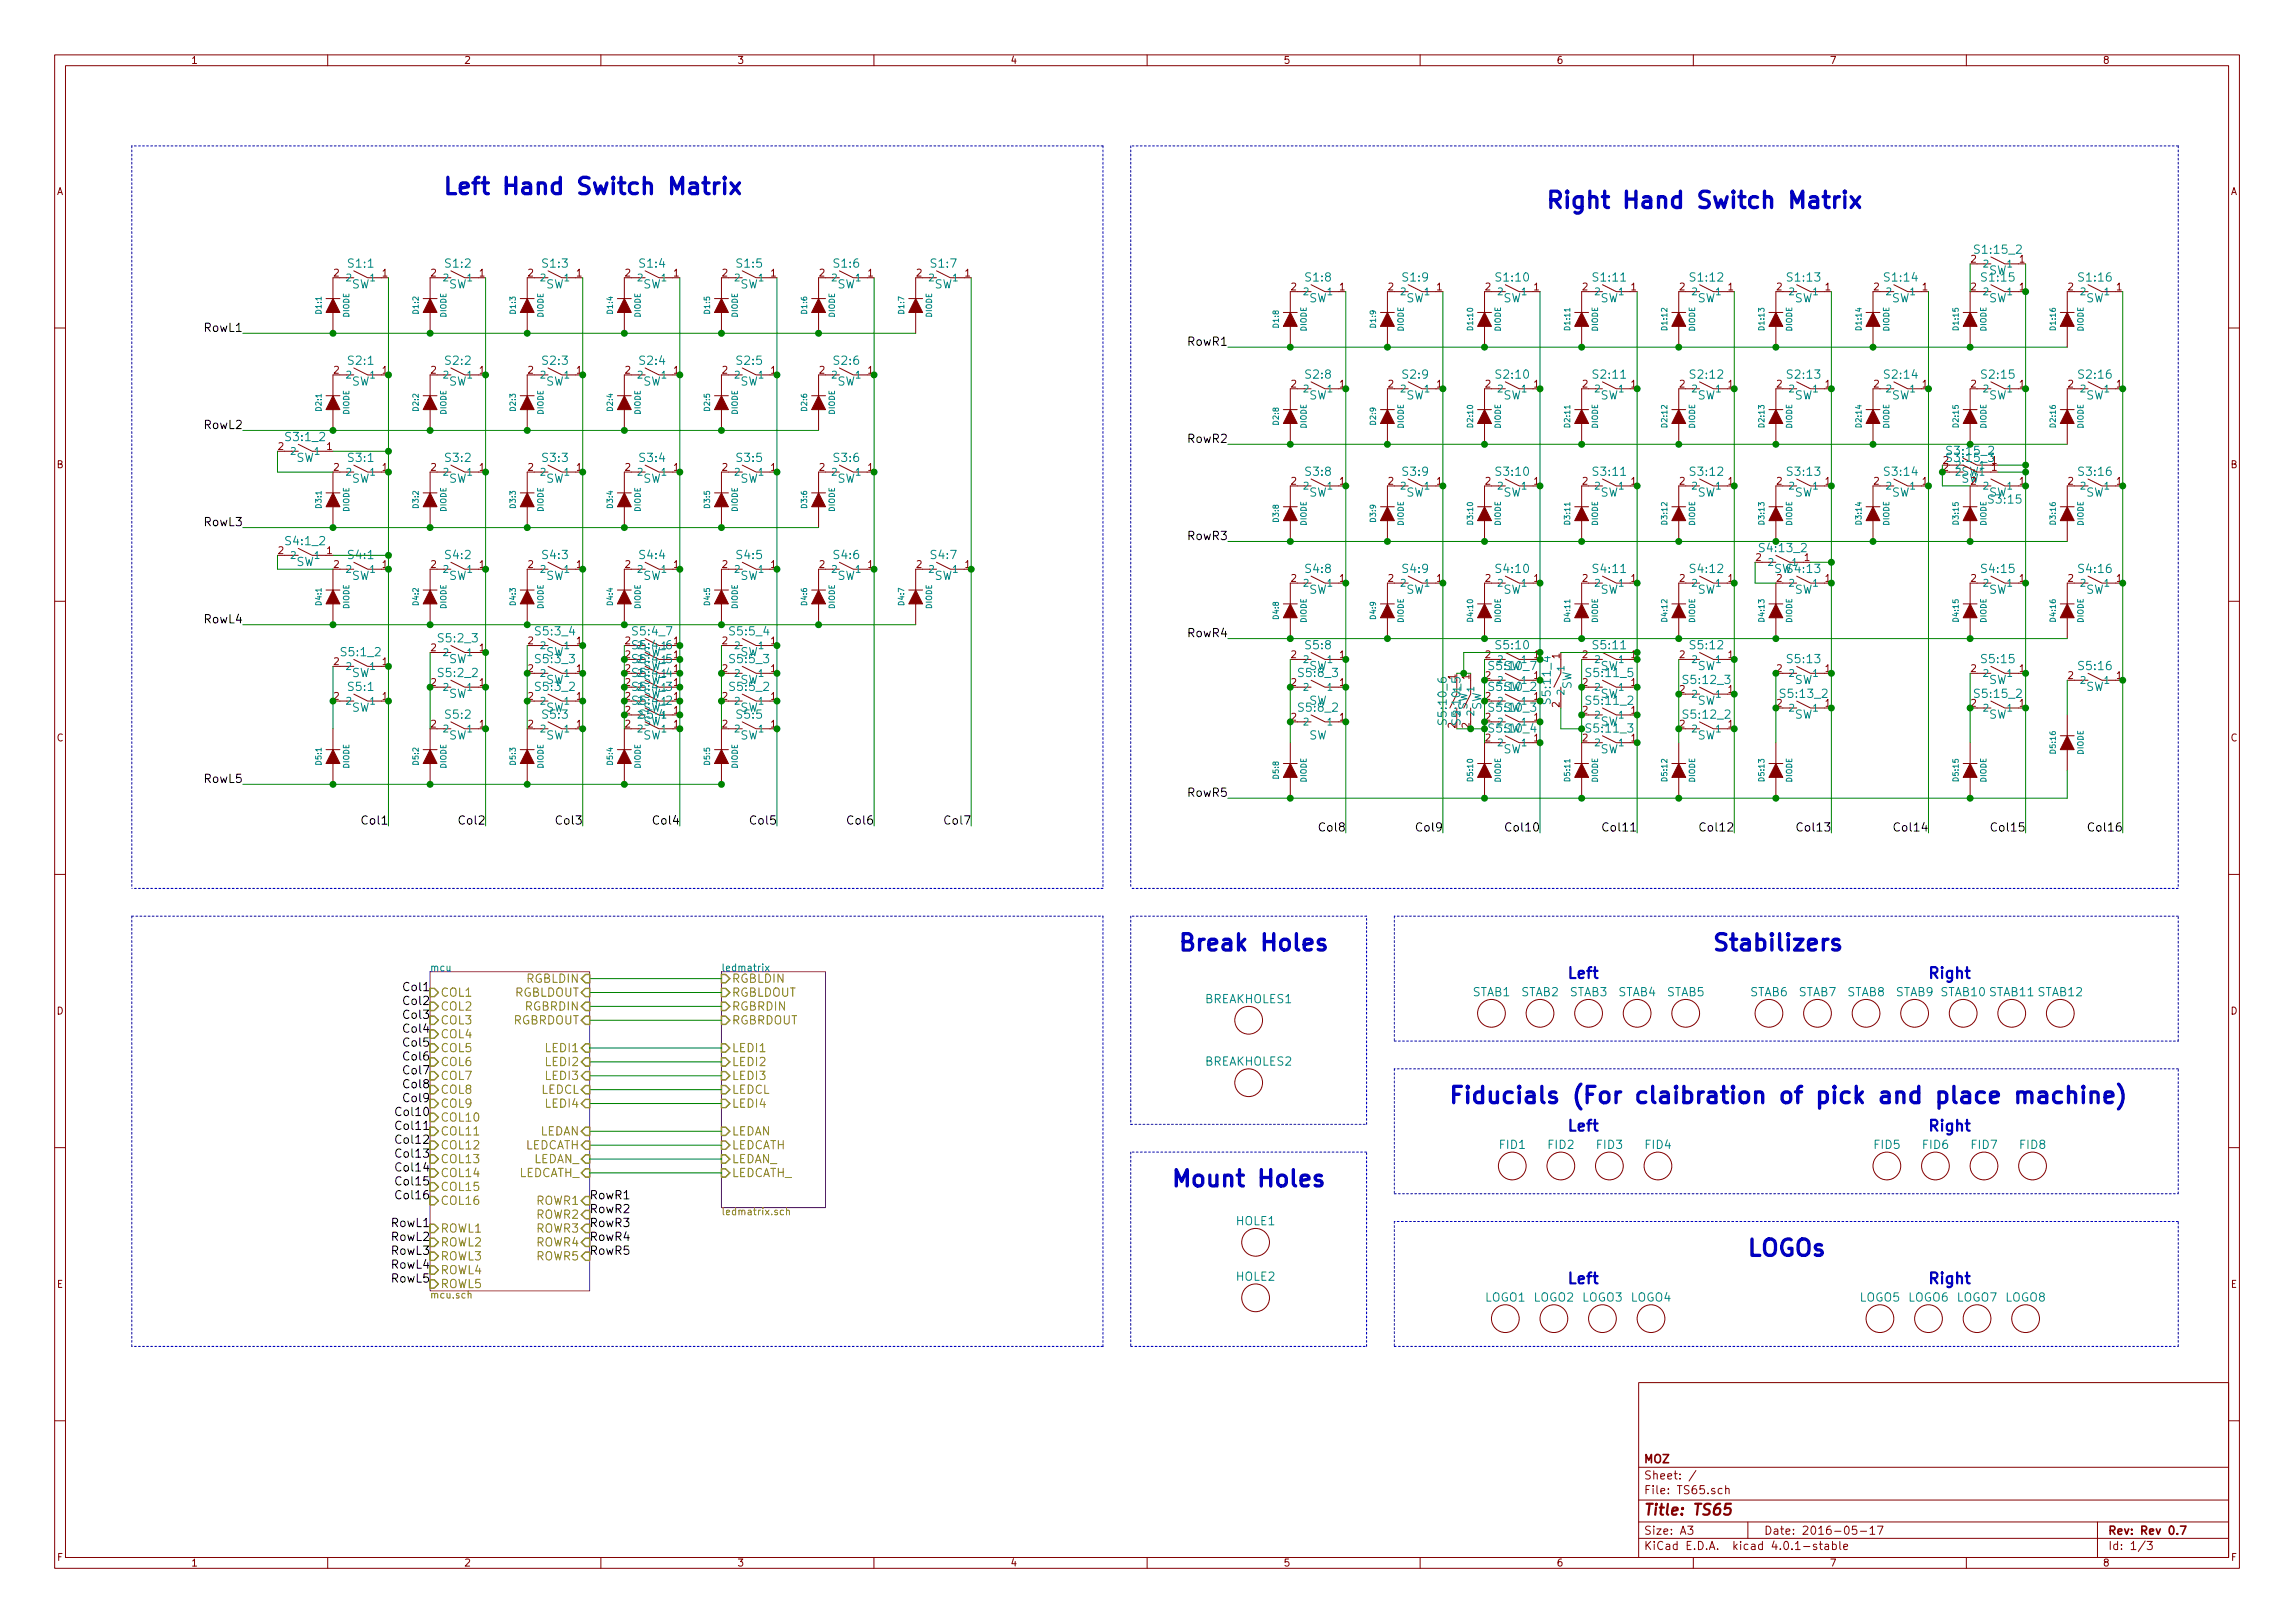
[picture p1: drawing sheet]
<svg xmlns="http://www.w3.org/2000/svg" width="420mm" height="297mm" viewBox="0 0 420 297" stroke-linecap="round" stroke-linejoin="round" font-family="sans-serif">
<defs><g id="words">
<g font-size="4.2" fill="#0000c2">
<text x="81.3" y="35.6">Left Hand Switch Matrix</text>
<text x="283.2" y="38.1">Right Hand Switch Matrix</text>
<text x="215.9" y="174">Break Holes</text>
<text x="313.7" y="174">Stabilizers</text>
<text x="265.4" y="202">Fiducials (For claibration of pick and place machine)</text>
<text x="214.6" y="217.2">Mount Holes</text>
<text x="320" y="229.9">LOGOs</text>
</g>
<g font-size="2.8" fill="#0000c2">
<text x="287" y="179.1">Left</text>
<text x="353.1" y="179.1">Right</text>
<text x="287" y="207">Left</text>
<text x="353.1" y="207">Right</text>
<text x="287" y="235">Left</text>
<text x="353.1" y="235">Right</text>
</g>
<text font-size="2.8" fill="#840000" x="301" y="277.3">Title: TS65</text>
<g font-size="2.1" fill="#008484">
<text x="361.7" y="46.4">S1:15_2</text>
<text x="63.8" y="49">S1:1</text>
<text x="64.3" y="52.8">SW</text>
<text x="81.6" y="49">S1:2</text>
<text x="82.1" y="52.8">SW</text>
<text x="99.4" y="49">S1:3</text>
<text x="99.9" y="52.8">SW</text>
<text x="117.1" y="49">S1:4</text>
<text x="117.7" y="52.8">SW</text>
<text x="134.9" y="49">S1:5</text>
<text x="135.5" y="52.8">SW</text>
<text x="152.7" y="49">S1:6</text>
<text x="153.2" y="52.8">SW</text>
<text x="170.5" y="49">S1:7</text>
<text x="171" y="52.8">SW</text>
<text x="239.1" y="51.5">S1:8</text>
<text x="256.8" y="51.5">S1:9</text>
<text x="274" y="51.5">S1:10</text>
<text x="291.8" y="51.5">S1:11</text>
<text x="309.6" y="51.5">S1:12</text>
<text x="327.4" y="51.5">S1:13</text>
<text x="345.1" y="51.5">S1:14</text>
<text x="362.9" y="51.5">S1:15</text>
<text x="364.1" y="50.3">SW</text>
<text x="380.7" y="51.5">S1:16</text>
<text x="239.6" y="55.3">SW</text>
<text x="257.4" y="55.3">SW</text>
<text x="275.2" y="55.3">SW</text>
<text x="292.9" y="55.3">SW</text>
<text x="310.7" y="55.3">SW</text>
<text x="328.5" y="55.3">SW</text>
<text x="346.3" y="55.3">SW</text>
<text x="364.1" y="55.3">SW</text>
<text x="381.8" y="55.3">SW</text>
<text x="63.8" y="66.8">S2:1</text>
<text x="64.3" y="70.6">SW</text>
<text x="81.6" y="66.8">S2:2</text>
<text x="82.1" y="70.6">SW</text>
<text x="99.4" y="66.8">S2:3</text>
<text x="99.9" y="70.6">SW</text>
<text x="117.1" y="66.8">S2:4</text>
<text x="117.7" y="70.6">SW</text>
<text x="134.9" y="66.8">S2:5</text>
<text x="135.5" y="70.6">SW</text>
<text x="152.7" y="66.8">S2:6</text>
<text x="153.2" y="70.6">SW</text>
<text x="239.1" y="69.3">S2:8</text>
<text x="256.8" y="69.3">S2:9</text>
<text x="274" y="69.3">S2:10</text>
<text x="291.8" y="69.3">S2:11</text>
<text x="309.6" y="69.3">S2:12</text>
<text x="327.4" y="69.3">S2:13</text>
<text x="345.1" y="69.3">S2:14</text>
<text x="362.9" y="69.3">S2:15</text>
<text x="380.7" y="69.3">S2:16</text>
<text x="239.6" y="73.1">SW</text>
<text x="257.4" y="73.1">SW</text>
<text x="275.2" y="73.1">SW</text>
<text x="292.9" y="73.1">SW</text>
<text x="310.7" y="73.1">SW</text>
<text x="328.5" y="73.1">SW</text>
<text x="346.3" y="73.1">SW</text>
<text x="364.1" y="73.1">SW</text>
<text x="381.8" y="73.1">SW</text>
<text x="52.5" y="80.7">S3:1_2</text>
<text x="356.7" y="83.3">S3:15_2</text>
<text x="54.2" y="84.5">SW</text>
<text x="63.8" y="84.5">S3:1</text>
<text x="64.3" y="88.4">SW</text>
<text x="81.6" y="84.5">S3:2</text>
<text x="82.1" y="88.4">SW</text>
<text x="99.4" y="84.5">S3:3</text>
<text x="99.9" y="88.4">SW</text>
<text x="117.1" y="84.5">S3:4</text>
<text x="117.7" y="88.4">SW</text>
<text x="134.9" y="84.5">S3:5</text>
<text x="135.5" y="88.4">SW</text>
<text x="152.7" y="84.5">S3:6</text>
<text x="153.2" y="88.4">SW</text>
<text x="239.1" y="87.1">S3:8</text>
<text x="256.8" y="87.1">S3:9</text>
<text x="274" y="87.1">S3:10</text>
<text x="291.8" y="87.1">S3:11</text>
<text x="309.6" y="87.1">S3:12</text>
<text x="327.4" y="87.1">S3:13</text>
<text x="345.1" y="87.1">S3:14</text>
<text x="356.7" y="84.5">S3:15_3</text>
<text x="359" y="87.1">SW</text>
<text x="359" y="88.4">SW</text>
<text x="380.7" y="87.1">S3:16</text>
<text x="239.6" y="90.9">SW</text>
<text x="257.4" y="90.9">SW</text>
<text x="275.2" y="90.9">SW</text>
<text x="292.9" y="90.9">SW</text>
<text x="310.7" y="90.9">SW</text>
<text x="328.5" y="90.9">SW</text>
<text x="346.3" y="90.9">SW</text>
<text x="364.1" y="90.9">SW</text>
<text x="364.2" y="92.2">S3:15</text>
<text x="381.8" y="90.9">SW</text>
<text x="52.5" y="99.8">S4:1_2</text>
<text x="322.4" y="101.1">S4:13_2</text>
<text x="54.2" y="103.6">SW</text>
<text x="63.8" y="102.3">S4:1</text>
<text x="64.3" y="106.1">SW</text>
<text x="81.6" y="102.3">S4:2</text>
<text x="82.1" y="106.1">SW</text>
<text x="99.4" y="102.3">S4:3</text>
<text x="99.9" y="106.1">SW</text>
<text x="117.1" y="102.3">S4:4</text>
<text x="117.7" y="106.1">SW</text>
<text x="134.9" y="102.3">S4:5</text>
<text x="135.5" y="106.1">SW</text>
<text x="152.7" y="102.3">S4:6</text>
<text x="153.2" y="106.1">SW</text>
<text x="170.5" y="102.3">S4:7</text>
<text x="171" y="106.1">SW</text>
<text x="239.1" y="104.9">S4:8</text>
<text x="256.8" y="104.9">S4:9</text>
<text x="274" y="104.9">S4:10</text>
<text x="291.8" y="104.9">S4:11</text>
<text x="309.6" y="104.9">S4:12</text>
<text x="324.7" y="104.9">SWS4:13</text>
<text x="362.9" y="104.9">S4:15</text>
<text x="380.7" y="104.9">S4:16</text>
<text x="239.6" y="108.7">SW</text>
<text x="257.4" y="108.7">SW</text>
<text x="275.2" y="108.7">SW</text>
<text x="292.9" y="108.7">SW</text>
<text x="310.7" y="108.7">SW</text>
<text x="328.5" y="108.7">SW</text>
<text x="364.1" y="108.7">SW</text>
<text x="381.8" y="108.7">SW</text>
<text x="80.4" y="117.6">S5:2_3</text>
<text x="98.2" y="116.3">S5:3_4</text>
<text x="116" y="116.3">S5:4_7</text>
<text x="116" y="118.8">S5:4_6</text>
<text x="133.7" y="116.3">S5:5_4</text>
<text x="239.1" y="118.8">S5:8</text>
<text x="274" y="118.8">S5:10</text>
<text x="291.8" y="118.8">S5:11</text>
<text x="309.6" y="118.8">S5:12</text>
<text x="62.6" y="120.1">S5:1_2</text>
<text x="64.3" y="123.9">SW</text>
<text x="80.4" y="123.9">S5:2_2</text>
<text x="82.1" y="121.4">SW</text>
<text x="98.2" y="121.4">S5:3_3</text>
<text x="99.9" y="120.1">SW</text>
<text x="99.9" y="125.2">SW</text>
<text x="116" y="121.4">S5:4_5</text>
<text x="116" y="123.9">S5:4_4</text>
<text x="117.7" y="120.1">SW</text>
<text x="117.7" y="122.6">SW</text>
<text x="117.7" y="125.2">SW</text>
<text x="133.7" y="121.4">S5:5_3</text>
<text x="135.5" y="120.1">SW</text>
<text x="135.5" y="125.2">SW</text>
<text x="237.9" y="123.9">S5:8_3</text>
<text x="239.6" y="122.6">SW</text>
<text x="275.2" y="122.6">SW</text>
<text x="290.6" y="123.9">S5:11_5</text>
<text x="292.9" y="122.6">SW</text>
<text x="308.4" y="125.2">S5:12_3</text>
<text x="310.7" y="122.6">SW</text>
<text x="327.4" y="121.4">S5:13</text>
<text x="328.5" y="125.2">SW</text>
<text x="362.9" y="121.4">S5:15</text>
<text x="364.1" y="125.2">SW</text>
<text x="380.7" y="122.6">S5:16</text>
<text x="63.8" y="126.5">S5:1</text>
<text x="64.3" y="130.3">SW</text>
<text x="81.6" y="131.5">S5:2</text>
<text x="82.1" y="127.7">SW</text>
<text x="98.2" y="126.5">S5:3_2</text>
<text x="99.4" y="131.5">S5:3</text>
<text x="99.9" y="130.3">SW</text>
<text x="116" y="126.5">S5:4_3</text>
<text x="116" y="129">S5:4_2</text>
<text x="117.7" y="127.7">SW</text>
<text x="117.7" y="130.3">SW</text>
<text x="133.7" y="126.5">S5:5_2</text>
<text x="134.9" y="131.5">S5:5</text>
<text x="135.5" y="130.3">SW</text>
<text x="237.9" y="130.3">S5:8_2</text>
<text x="239.6" y="129">SW</text>
<text x="268.7" y="130" transform="rotate(-90 268.7 130)">SW</text>
<text x="271.2" y="130" transform="rotate(-90 271.2 130)">SW</text>
<text x="275.2" y="130.3">SW</text>
<text x="275.2" y="126.5">SW</text>
<text x="283.9" y="128.5" transform="rotate(-90 283.9 128.5)">S5:11_4</text>
<text x="287.7" y="126.2" transform="rotate(-90 287.7 126.2)">SW</text>
<text x="290.6" y="129">S5:11_2</text>
<text x="292.9" y="127.7">SW</text>
<text x="308.4" y="131.5">S5:12_2</text>
<text x="310.7" y="129">SW</text>
<text x="326.2" y="127.7">S5:13_2</text>
<text x="328.5" y="131.5">SW</text>
<text x="361.7" y="127.7">S5:15_2</text>
<text x="364.1" y="131.5">SW</text>
<text x="381.8" y="126.5">SW</text>
<text x="82.1" y="135.3">SW</text>
<text x="99.9" y="135.3">SW</text>
<text x="117.7" y="132.8">SW</text>
<text x="117.7" y="135.3">SW</text>
<text x="135.5" y="135.3">SW</text>
<text x="239.6" y="135.3">SW</text>
<text x="264.8" y="132.3" transform="rotate(-90 264.8 132.3)">S5:10_6</text>
<text x="267.4" y="132.3" transform="rotate(-90 267.4 132.3)">S5:10_5</text>
<text x="275.2" y="137.9">SW</text>
<text x="275.2" y="134.1">SW</text>
<text x="290.6" y="134.1">S5:11_3</text>
<text x="292.9" y="137.9">SW</text>
<text x="292.9" y="132.8">SW</text>
<text x="310.7" y="135.3">SW</text>
<text x="220.6" y="183.6">BREAKHOLES1</text>
<text x="269.6" y="182.3">STAB1</text>
<text x="278.5" y="182.3">STAB2</text>
<text x="287.4" y="182.3">STAB3</text>
<text x="296.2" y="182.3">STAB4</text>
<text x="305.1" y="182.3">STAB5</text>
<text x="320.4" y="182.3">STAB6</text>
<text x="329.3" y="182.3">STAB7</text>
<text x="338.2" y="182.3">STAB8</text>
<text x="347" y="182.3">STAB9</text>
<text x="355.3" y="182.3">STAB10 STAB11 STAB12</text>
<text x="220.6" y="195">BREAKHOLES2</text>
<text x="274.6" y="210.3">FID1</text>
<text x="283.5" y="210.3">FID2</text>
<text x="292.4" y="210.3">FID3</text>
<text x="301.2" y="210.3">FID4</text>
<text x="343.2" y="210.3">FID5</text>
<text x="352" y="210.3">FID6</text>
<text x="360.9" y="210.3">FID7</text>
<text x="369.8" y="210.3">FID8</text>
<text x="226.3" y="224.2">HOLE1</text>
<text x="226.3" y="234.4">HOLE2</text>
<text x="271.9" y="238.2">LOGO1</text>
<text x="280.8" y="238.2">LOGO2</text>
<text x="289.7" y="238.2">LOGO3</text>
<text x="298.6" y="238.2">LOGO4</text>
<text x="340.5" y="238.2">LOGO5</text>
<text x="349.4" y="238.2">LOGO6</text>
<text x="358.2" y="238.2">LOGO7</text>
<text x="367.1" y="238.2">LOGO8</text>
</g>
<g font-size="2.1">
<text x="37.5" y="60.7">RowL1</text>
<text x="217.6" y="63.3">RowR1</text>
<text x="37.5" y="78.5">RowL2</text>
<text x="217.6" y="81.1">RowR2</text>
<text x="37.5" y="96.3">RowL3</text>
<text x="217.6" y="98.8">RowR3</text>
<text x="37.5" y="114.1">RowL4</text>
<text x="217.6" y="116.6">RowR4</text>
<text x="37.5" y="143.3">RowL5</text>
<text x="217.6" y="145.8">RowR5</text>
<text x="66.5" y="150.9">Col1</text>
<text x="84.3" y="150.9">Col2</text>
<text x="102.1" y="150.9">Col3</text>
<text x="119.9" y="150.9">Col4</text>
<text x="137.6" y="150.9">Col5</text>
<text x="155.4" y="150.9">Col6</text>
<text x="173.2" y="150.9">Col7</text>
<text x="241.8" y="152.2">Col8</text>
<text x="259.6" y="152.2">Col9</text>
<text x="276.1" y="152.2">Col10</text>
<text x="293.9" y="152.2">Col11</text>
<text x="311.7" y="152.2">Col12</text>
<text x="329.5" y="152.2">Col13</text>
<text x="347.3" y="152.2">Col14</text>
<text x="365" y="152.2">Col15</text>
<text x="382.8" y="152.2">Col16</text>
<text x="74.1" y="181.4">Col1</text>
<text x="74.1" y="183.9">Col2</text>
<text x="74.1" y="186.5">Col3</text>
<text x="74.1" y="189">Col4</text>
<text x="74.1" y="191.6">Col5</text>
<text x="74.1" y="194.1">Col6</text>
<text x="74.1" y="196.6">Col7</text>
<text x="74.1" y="199.2">Col8</text>
<text x="74.1" y="201.7">Col9</text>
<text x="72.9" y="204.3">Col10</text>
<text x="72.9" y="206.8">Col11</text>
<text x="72.9" y="209.3">Col12</text>
<text x="72.9" y="211.9">Col13</text>
<text x="72.9" y="214.4">Col14</text>
<text x="72.9" y="217">Col15</text>
<text x="72.9" y="219.5">Col16</text>
<text x="107.9" y="219.5">RowR1</text>
<text x="71.8" y="227.1">RowL2</text>
<text x="71.8" y="224.6">RowL1</text>
<text x="107.9" y="227.1">RowR4</text>
<text x="107.9" y="224.6">RowR3</text>
<text x="107.9" y="222">RowR2</text>
<text x="71.8" y="232.2">RowL4</text>
<text x="71.8" y="229.7">RowL3</text>
<text x="107.9" y="229.7">RowR5</text>
<text x="71.8" y="234.7">RowL5</text>
</g>
<g font-size="2.1" fill="#840000">
<text x="272.8" y="122.6">S5:10_7</text>
<text x="272.8" y="130.3">S5:10_3</text>
<text x="272.8" y="126.5">S5:10_2</text>
<text x="272.8" y="134.1">S5:10_4</text>
<text x="301" y="267.8">MOZ</text>
<text x="301" y="273.5">File: TS65.sch</text>
<text x="301" y="270.8">Sheet: /</text>
<text x="301" y="280.9">Size: A3</text>
<text x="323" y="280.9">Date: 2016-05-17</text>
<text x="386" y="280.9">Rev: Rev 0.7</text>
<text x="301" y="283.7">KiCad E.D.A. kicad 4.0.1-stable</text>
<text x="386" y="283.7">Id: 1/3</text>
</g>
<g font-size="2.1" fill="#848400">
<text x="96.3" y="179.9">RGBLDIN</text>
<text x="134" y="179.9">RGBLDIN</text>
<text x="80.7" y="182.4">COL1</text>
<text x="80.7" y="184.9">COL2</text>
<text x="94" y="182.4">RGBLDOUT</text>
<text x="96.1" y="184.9">RGBRDIN</text>
<text x="134" y="184.9">RGBRDIN</text>
<text x="134" y="182.4">RGBLDOUT</text>
<text x="80.7" y="187.5">COL3</text>
<text x="80.7" y="190">COL4</text>
<text x="93.8" y="187.5">RGBRDOUT</text>
<text x="134" y="187.5">RGBRDOUT</text>
<text x="80.7" y="197.6">COL7</text>
<text x="80.7" y="192.6">COL5</text>
<text x="80.7" y="195.1">COL6</text>
<text x="100" y="192.6">LEDI1</text>
<text x="100" y="195.1">LEDI2</text>
<text x="100" y="197.6">LEDI3</text>
<text x="134" y="192.6">LEDI1</text>
<text x="134" y="195.1">LEDI2</text>
<text x="134" y="197.6">LEDI3</text>
<text x="80.7" y="200.2">COL8</text>
<text x="80.7" y="202.7">COL9</text>
<text x="98.9" y="200.2">LEDCL</text>
<text x="100" y="202.7">LEDI4</text>
<text x="134" y="200.2">LEDCL</text>
<text x="134" y="202.7">LEDI4</text>
<text x="80.7" y="205.3">COL10</text>
<text x="80.7" y="207.8">COL11</text>
<text x="98.7" y="207.8">LEDAN</text>
<text x="134" y="207.8">LEDAN</text>
<text x="80.7" y="210.3">COL12</text>
<text x="80.7" y="212.9">COL13</text>
<text x="80.7" y="215.4">COL14</text>
<text x="94.7" y="215.4">LEDCATH_</text>
<text x="95.9" y="210.3">LEDCATH</text>
<text x="97.5" y="212.9">LEDAN_</text>
<text x="134" y="215.4">LEDCATH_</text>
<text x="134" y="210.3">LEDCATH</text>
<text x="134" y="212.9">LEDAN_</text>
<text x="80.7" y="218">COL15</text>
<text x="80.7" y="220.5">COL16</text>
<text x="98.1" y="220.5">ROWR1</text>
<text x="80.7" y="225.6">ROWL1</text>
<text x="98.1" y="223">ROWR2</text>
<text x="98.1" y="225.6">ROWR3</text>
<text x="80.7" y="228.1">ROWL2</text>
<text x="80.7" y="230.7">ROWL3</text>
<text x="80.7" y="233.2">ROWL4</text>
<text x="98.1" y="230.7">ROWR5</text>
<text x="98.1" y="228.1">ROWR4</text>
<text x="80.7" y="235.7">ROWL5</text>
</g>
<g font-size="1.8" fill="#840000">
<text x="35" y="11.7">1</text>
<text x="85" y="11.7">2</text>
<text x="135" y="11.7">3</text>
<text x="185" y="11.7">4</text>
<text x="235" y="11.7">5</text>
<text x="285" y="11.7">6</text>
<text x="335" y="11.7">7</text>
<text x="385" y="11.7">8</text>
<text x="10.4" y="35.7">A</text>
<text x="408.4" y="35.7">A</text>
<text x="61.1" y="50.6">2</text>
<text x="70" y="50.6">1</text>
<text x="78.9" y="50.6">2</text>
<text x="87.8" y="50.6">1</text>
<text x="96.7" y="50.6">2</text>
<text x="105.6" y="50.6">1</text>
<text x="114.5" y="50.6">2</text>
<text x="123.3" y="50.6">1</text>
<text x="132.2" y="50.6">2</text>
<text x="141.1" y="50.6">1</text>
<text x="150" y="50.6">2</text>
<text x="158.9" y="50.6">1</text>
<text x="167.8" y="50.6">2</text>
<text x="176.7" y="50.6">1</text>
<text x="236.4" y="53.1">2</text>
<text x="245.3" y="53.1">1</text>
<text x="254.2" y="53.1">2</text>
<text x="263" y="53.1">1</text>
<text x="271.9" y="53.1">2</text>
<text x="280.8" y="53.1">1</text>
<text x="289.7" y="53.1">2</text>
<text x="298.6" y="53.1">1</text>
<text x="307.5" y="53.1">2</text>
<text x="316.4" y="53.1">1</text>
<text x="325.3" y="53.1">2</text>
<text x="334.2" y="53.1">1</text>
<text x="343.1" y="53.1">2</text>
<text x="351.9" y="53.1">1</text>
<text x="360.8" y="48">2</text>
<text x="360.8" y="53.1">2</text>
<text x="369.7" y="48">1</text>
<text x="369.7" y="53.1">1</text>
<text x="378.6" y="53.1">2</text>
<text x="387.5" y="53.1">1</text>
<text x="61.1" y="68.4">2</text>
<text x="70" y="68.4">1</text>
<text x="78.9" y="68.4">2</text>
<text x="87.8" y="68.4">1</text>
<text x="96.7" y="68.4">2</text>
<text x="105.6" y="68.4">1</text>
<text x="114.5" y="68.4">2</text>
<text x="123.3" y="68.4">1</text>
<text x="132.2" y="68.4">2</text>
<text x="141.1" y="68.4">1</text>
<text x="150" y="68.4">2</text>
<text x="158.9" y="68.4">1</text>
<text x="236.4" y="70.9">2</text>
<text x="245.3" y="70.9">1</text>
<text x="254.2" y="70.9">2</text>
<text x="263" y="70.9">1</text>
<text x="271.9" y="70.9">2</text>
<text x="280.8" y="70.9">1</text>
<text x="289.7" y="70.9">2</text>
<text x="298.6" y="70.9">1</text>
<text x="307.5" y="70.9">2</text>
<text x="316.4" y="70.9">1</text>
<text x="325.3" y="70.9">2</text>
<text x="334.2" y="70.9">1</text>
<text x="343.1" y="70.9">2</text>
<text x="351.9" y="70.9">1</text>
<text x="360.8" y="70.9">2</text>
<text x="369.7" y="70.9">1</text>
<text x="378.6" y="70.9">2</text>
<text x="387.5" y="70.9">1</text>
<text x="51" y="82.3">2</text>
<text x="59.8" y="82.3">1</text>
<text x="10.4" y="85.7">B</text>
<text x="61.1" y="86.1">2</text>
<text x="70" y="86.1">1</text>
<text x="78.9" y="86.1">2</text>
<text x="87.8" y="86.1">1</text>
<text x="96.7" y="86.1">2</text>
<text x="105.6" y="86.1">1</text>
<text x="114.5" y="86.1">2</text>
<text x="123.3" y="86.1">1</text>
<text x="132.2" y="86.1">2</text>
<text x="141.1" y="86.1">1</text>
<text x="150" y="86.1">2</text>
<text x="158.9" y="86.1">1</text>
<text x="236.4" y="88.7">2</text>
<text x="245.3" y="88.7">1</text>
<text x="254.2" y="88.7">2</text>
<text x="263" y="88.7">1</text>
<text x="271.9" y="88.7">2</text>
<text x="280.8" y="88.7">1</text>
<text x="289.7" y="88.7">2</text>
<text x="298.6" y="88.7">1</text>
<text x="307.5" y="88.7">2</text>
<text x="316.4" y="88.7">1</text>
<text x="325.3" y="88.7">2</text>
<text x="334.2" y="88.7">1</text>
<text x="343.1" y="88.7">2</text>
<text x="351.9" y="88.7">1</text>
<text x="355.8" y="84.9">2</text>
<text x="355.8" y="86.1">2</text>
<text x="360.8" y="88.7">2</text>
<text x="364.6" y="84.9">1</text>
<text x="364.6" y="86.1">1</text>
<text x="369.7" y="88.7">1</text>
<text x="378.6" y="88.7">2</text>
<text x="387.5" y="88.7">1</text>
<text x="408.4" y="85.7">B</text>
<text x="51" y="101.4">2</text>
<text x="59.8" y="101.4">1</text>
<text x="61.1" y="103.9">2</text>
<text x="70" y="103.9">1</text>
<text x="78.9" y="103.9">2</text>
<text x="87.8" y="103.9">1</text>
<text x="96.7" y="103.9">2</text>
<text x="105.6" y="103.9">1</text>
<text x="114.5" y="103.9">2</text>
<text x="123.3" y="103.9">1</text>
<text x="132.2" y="103.9">2</text>
<text x="141.1" y="103.9">1</text>
<text x="150" y="103.9">2</text>
<text x="158.9" y="103.9">1</text>
<text x="167.8" y="103.9">2</text>
<text x="176.7" y="103.9">1</text>
<text x="236.4" y="106.5">2</text>
<text x="245.3" y="106.5">1</text>
<text x="254.2" y="106.5">2</text>
<text x="263" y="106.5">1</text>
<text x="271.9" y="106.5">2</text>
<text x="280.8" y="106.5">1</text>
<text x="289.7" y="106.5">2</text>
<text x="298.6" y="106.5">1</text>
<text x="307.5" y="106.5">2</text>
<text x="316.4" y="106.5">1</text>
<text x="321.5" y="102.7">2</text>
<text x="325.3" y="106.5">2</text>
<text x="330.4" y="102.7">1</text>
<text x="334.2" y="106.5">1</text>
<text x="360.8" y="106.5">2</text>
<text x="369.7" y="106.5">1</text>
<text x="378.6" y="106.5">2</text>
<text x="387.5" y="106.5">1</text>
<text x="78.9" y="119.2">2</text>
<text x="87.8" y="119.2">1</text>
<text x="96.7" y="117.9">2</text>
<text x="105.6" y="117.9">1</text>
<text x="114.5" y="117.9">2</text>
<text x="123.3" y="117.9">1</text>
<text x="132.2" y="117.9">2</text>
<text x="141.1" y="117.9">1</text>
<text x="61.1" y="121.7">2</text>
<text x="70" y="121.7">1</text>
<text x="78.9" y="125.5">2</text>
<text x="87.8" y="125.5">1</text>
<text x="96.7" y="123">2</text>
<text x="105.6" y="123">1</text>
<text x="114.5" y="120.4">2</text>
<text x="114.5" y="123">2</text>
<text x="114.5" y="125.5">2</text>
<text x="123.3" y="120.4">1</text>
<text x="123.3" y="123">1</text>
<text x="123.3" y="125.5">1</text>
<text x="132.2" y="123">2</text>
<text x="141.1" y="123">1</text>
<text x="236.4" y="125.5">2</text>
<text x="236.4" y="120.4">2</text>
<text x="245.3" y="125.5">1</text>
<text x="245.3" y="120.4">1</text>
<text x="266.4" y="124.3" transform="rotate(-90 266.4 124.3)">1</text>
<text x="269" y="124.3" transform="rotate(-90 269 124.3)">1</text>
<text x="271.9" y="124.2">2</text>
<text x="271.9" y="120.4">2</text>
<text x="280.8" y="124.2">1</text>
<text x="280.8" y="120.4">1</text>
<text x="285.5" y="120.5" transform="rotate(-90 285.5 120.5)">1</text>
<text x="289.7" y="125.5">2</text>
<text x="289.7" y="120.4">2</text>
<text x="298.6" y="125.5">1</text>
<text x="298.6" y="120.4">1</text>
<text x="307.5" y="120.4">2</text>
<text x="316.4" y="120.4">1</text>
<text x="325.3" y="123">2</text>
<text x="334.2" y="123">1</text>
<text x="360.8" y="123">2</text>
<text x="369.7" y="123">1</text>
<text x="378.6" y="124.2">2</text>
<text x="387.5" y="124.2">1</text>
<text x="61.1" y="128.1">2</text>
<text x="70" y="128.1">1</text>
<text x="96.7" y="128.1">2</text>
<text x="105.6" y="128.1">1</text>
<text x="114.5" y="128.1">2</text>
<text x="114.5" y="130.6">2</text>
<text x="123.3" y="128.1">1</text>
<text x="123.3" y="130.6">1</text>
<text x="132.2" y="128.1">2</text>
<text x="141.1" y="128.1">1</text>
<text x="236.4" y="131.9">2</text>
<text x="245.3" y="131.9">1</text>
<text x="271.9" y="131.9">2</text>
<text x="271.9" y="128.1">2</text>
<text x="280.8" y="131.9">1</text>
<text x="280.8" y="128.1">1</text>
<text x="285.5" y="129.4" transform="rotate(-90 285.5 129.4)">2</text>
<text x="289.7" y="130.6">2</text>
<text x="298.6" y="130.6">1</text>
<text x="307.5" y="126.8">2</text>
<text x="316.4" y="126.8">1</text>
<text x="325.3" y="129.3">2</text>
<text x="334.2" y="129.3">1</text>
<text x="360.8" y="129.3">2</text>
<text x="369.7" y="129.3">1</text>
<text x="10.4" y="135.7">C</text>
<text x="78.9" y="133.1">2</text>
<text x="87.8" y="133.1">1</text>
<text x="96.7" y="133.1">2</text>
<text x="105.6" y="133.1">1</text>
<text x="114.5" y="133.1">2</text>
<text x="123.3" y="133.1">1</text>
<text x="132.2" y="133.1">2</text>
<text x="141.1" y="133.1">1</text>
<text x="266.4" y="133.2" transform="rotate(-90 266.4 133.2)">2</text>
<text x="269" y="133.2" transform="rotate(-90 269 133.2)">2</text>
<text x="271.9" y="135.7">2</text>
<text x="280.8" y="135.7">1</text>
<text x="289.7" y="135.7">2</text>
<text x="298.6" y="135.7">1</text>
<text x="307.5" y="133.1">2</text>
<text x="316.4" y="133.1">1</text>
<text x="408.4" y="135.7">C</text>
<text x="10.4" y="185.7">D</text>
<text x="408.4" y="185.7">D</text>
<text x="10.4" y="235.7">E</text>
<text x="408.4" y="235.7">E</text>
<text x="10.5" y="285.7">F</text>
<text x="35" y="286.7">1</text>
<text x="85" y="286.7">2</text>
<text x="135" y="286.7">3</text>
<text x="185" y="286.7">4</text>
<text x="235" y="286.7">5</text>
<text x="285" y="286.7">6</text>
<text x="335" y="286.7">7</text>
<text x="385" y="286.7">8</text>
<text x="408.5" y="285.7">F</text>
</g>
<g font-size="1.8" fill="#008484">
<text x="63.2" y="51.5">2</text>
<text x="67.8" y="51.5">1</text>
<text x="81" y="51.5">2</text>
<text x="85.6" y="51.5">1</text>
<text x="98.8" y="51.5">2</text>
<text x="103.4" y="51.5">1</text>
<text x="116.6" y="51.5">2</text>
<text x="121.2" y="51.5">1</text>
<text x="134.4" y="51.5">2</text>
<text x="139" y="51.5">1</text>
<text x="152.1" y="51.5">2</text>
<text x="156.7" y="51.5">1</text>
<text x="169.9" y="51.5">2</text>
<text x="174.5" y="51.5">1</text>
<text x="363" y="48.9">2</text>
<text x="367.6" y="48.9">1</text>
<text x="238.5" y="54">2</text>
<text x="243.1" y="54">1</text>
<text x="256.3" y="54">2</text>
<text x="260.9" y="54">1</text>
<text x="274.1" y="54">2</text>
<text x="278.7" y="54">1</text>
<text x="291.8" y="54">2</text>
<text x="296.4" y="54">1</text>
<text x="309.6" y="54">2</text>
<text x="314.2" y="54">1</text>
<text x="327.4" y="54">2</text>
<text x="332" y="54">1</text>
<text x="345.2" y="54">2</text>
<text x="349.8" y="54">1</text>
<text x="363" y="54">2</text>
<text x="367.6" y="54">1</text>
<text x="380.7" y="54">2</text>
<text x="385.3" y="54">1</text>
<text x="63.2" y="69.3">2</text>
<text x="67.8" y="69.3">1</text>
<text x="81" y="69.3">2</text>
<text x="85.6" y="69.3">1</text>
<text x="98.8" y="69.3">2</text>
<text x="103.4" y="69.3">1</text>
<text x="116.6" y="69.3">2</text>
<text x="121.2" y="69.3">1</text>
<text x="134.4" y="69.3">2</text>
<text x="139" y="69.3">1</text>
<text x="152.1" y="69.3">2</text>
<text x="156.7" y="69.3">1</text>
<text x="238.5" y="71.8">2</text>
<text x="243.1" y="71.8">1</text>
<text x="256.3" y="71.8">2</text>
<text x="260.9" y="71.8">1</text>
<text x="274.1" y="71.8">2</text>
<text x="278.7" y="71.8">1</text>
<text x="291.8" y="71.8">2</text>
<text x="296.4" y="71.8">1</text>
<text x="309.6" y="71.8">2</text>
<text x="314.2" y="71.8">1</text>
<text x="327.4" y="71.8">2</text>
<text x="332" y="71.8">1</text>
<text x="345.2" y="71.8">2</text>
<text x="349.8" y="71.8">1</text>
<text x="363" y="71.8">2</text>
<text x="367.6" y="71.8">1</text>
<text x="380.7" y="71.8">2</text>
<text x="385.3" y="71.8">1</text>
<text x="53.1" y="83.2">2</text>
<text x="57.7" y="83.2">1</text>
<text x="63.2" y="87">2</text>
<text x="67.8" y="87">1</text>
<text x="81" y="87">2</text>
<text x="85.6" y="87">1</text>
<text x="98.8" y="87">2</text>
<text x="103.4" y="87">1</text>
<text x="116.6" y="87">2</text>
<text x="121.2" y="87">1</text>
<text x="134.4" y="87">2</text>
<text x="139" y="87">1</text>
<text x="152.1" y="87">2</text>
<text x="156.7" y="87">1</text>
<text x="238.5" y="89.6">2</text>
<text x="243.1" y="89.6">1</text>
<text x="256.3" y="89.6">2</text>
<text x="260.9" y="89.6">1</text>
<text x="274.1" y="89.6">2</text>
<text x="278.7" y="89.6">1</text>
<text x="291.8" y="89.6">2</text>
<text x="296.4" y="89.6">1</text>
<text x="309.6" y="89.6">2</text>
<text x="314.2" y="89.6">1</text>
<text x="327.4" y="89.6">2</text>
<text x="332" y="89.6">1</text>
<text x="345.2" y="89.6">2</text>
<text x="349.8" y="89.6">1</text>
<text x="357.9" y="85.8">2</text>
<text x="357.9" y="87">2</text>
<text x="362.5" y="85.8">1</text>
<text x="362.5" y="87">1</text>
<text x="363" y="89.6">2</text>
<text x="367.6" y="89.6">1</text>
<text x="380.7" y="89.6">2</text>
<text x="385.3" y="89.6">1</text>
<text x="53.1" y="102.3">2</text>
<text x="57.7" y="102.3">1</text>
<text x="63.2" y="104.8">2</text>
<text x="67.8" y="104.8">1</text>
<text x="81" y="104.8">2</text>
<text x="85.6" y="104.8">1</text>
<text x="98.8" y="104.8">2</text>
<text x="103.4" y="104.8">1</text>
<text x="116.6" y="104.8">2</text>
<text x="121.2" y="104.8">1</text>
<text x="134.4" y="104.8">2</text>
<text x="139" y="104.8">1</text>
<text x="152.1" y="104.8">2</text>
<text x="156.7" y="104.8">1</text>
<text x="169.9" y="104.8">2</text>
<text x="174.5" y="104.8">1</text>
<text x="238.5" y="107.4">2</text>
<text x="243.1" y="107.4">1</text>
<text x="256.3" y="107.4">2</text>
<text x="260.9" y="107.4">1</text>
<text x="274.1" y="107.4">2</text>
<text x="278.7" y="107.4">1</text>
<text x="291.8" y="107.4">2</text>
<text x="296.4" y="107.4">1</text>
<text x="309.6" y="107.4">2</text>
<text x="314.2" y="107.4">1</text>
<text x="323.6" y="103.5">2</text>
<text x="327.4" y="107.4">2</text>
<text x="328.2" y="103.5">1</text>
<text x="332" y="107.4">1</text>
<text x="363" y="107.4">2</text>
<text x="367.6" y="107.4">1</text>
<text x="380.7" y="107.4">2</text>
<text x="385.3" y="107.4">1</text>
<text x="98.8" y="118.8">2</text>
<text x="103.4" y="118.8">1</text>
<text x="116.6" y="118.8">2</text>
<text x="121.2" y="118.8">1</text>
<text x="134.4" y="118.8">2</text>
<text x="139" y="118.8">1</text>
<text x="63.2" y="122.6">2</text>
<text x="67.8" y="122.6">1</text>
<text x="81" y="120.1">2</text>
<text x="85.6" y="120.1">1</text>
<text x="98.8" y="123.9">2</text>
<text x="103.4" y="123.9">1</text>
<text x="116.6" y="121.3">2</text>
<text x="116.6" y="123.9">2</text>
<text x="121.2" y="121.3">1</text>
<text x="121.2" y="123.9">1</text>
<text x="134.4" y="123.9">2</text>
<text x="139" y="123.9">1</text>
<text x="238.5" y="121.3">2</text>
<text x="243.1" y="121.3">1</text>
<text x="274.1" y="125.1">2</text>
<text x="274.1" y="121.3">2</text>
<text x="278.7" y="125.1">1</text>
<text x="278.7" y="121.3">1</text>
<text x="286.4" y="122.7" transform="rotate(-90 286.4 122.7)">1</text>
<text x="291.8" y="121.3">2</text>
<text x="296.4" y="121.3">1</text>
<text x="309.6" y="121.3">2</text>
<text x="314.2" y="121.3">1</text>
<text x="327.4" y="123.9">2</text>
<text x="332" y="123.9">1</text>
<text x="363" y="123.9">2</text>
<text x="367.6" y="123.9">1</text>
<text x="380.7" y="125.1">2</text>
<text x="385.3" y="125.1">1</text>
<text x="63.2" y="128.9">2</text>
<text x="67.8" y="128.9">1</text>
<text x="81" y="126.4">2</text>
<text x="85.6" y="126.4">1</text>
<text x="98.8" y="128.9">2</text>
<text x="103.4" y="128.9">1</text>
<text x="116.6" y="126.4">2</text>
<text x="116.6" y="128.9">2</text>
<text x="116.6" y="131.5">2</text>
<text x="121.2" y="126.4">1</text>
<text x="121.2" y="128.9">1</text>
<text x="121.2" y="131.5">1</text>
<text x="134.4" y="128.9">2</text>
<text x="139" y="128.9">1</text>
<text x="238.5" y="126.4">2</text>
<text x="243.1" y="126.4">1</text>
<text x="267.3" y="131.1" transform="rotate(-90 267.3 131.1)">2</text>
<text x="267.3" y="126.5" transform="rotate(-90 267.3 126.5)">1</text>
<text x="269.9" y="131.1" transform="rotate(-90 269.9 131.1)">2</text>
<text x="269.9" y="126.5" transform="rotate(-90 269.9 126.5)">1</text>
<text x="274.1" y="128.9">2</text>
<text x="278.7" y="128.9">1</text>
<text x="286.4" y="127.3" transform="rotate(-90 286.4 127.3)">2</text>
<text x="291.8" y="126.4">2</text>
<text x="291.8" y="131.5">2</text>
<text x="296.4" y="126.4">1</text>
<text x="296.4" y="131.5">1</text>
<text x="309.6" y="127.7">2</text>
<text x="314.2" y="127.7">1</text>
<text x="327.4" y="130.2">2</text>
<text x="332" y="130.2">1</text>
<text x="363" y="130.2">2</text>
<text x="367.6" y="130.2">1</text>
<text x="81" y="134">2</text>
<text x="85.6" y="134">1</text>
<text x="98.8" y="134">2</text>
<text x="103.4" y="134">1</text>
<text x="116.6" y="134">2</text>
<text x="121.2" y="134">1</text>
<text x="134.4" y="134">2</text>
<text x="139" y="134">1</text>
<text x="238.5" y="132.8">2</text>
<text x="243.1" y="132.8">1</text>
<text x="274.1" y="136.6">2</text>
<text x="274.1" y="132.8">2</text>
<text x="278.7" y="136.6">1</text>
<text x="278.7" y="132.8">1</text>
<text x="291.8" y="136.6">2</text>
<text x="296.4" y="136.6">1</text>
<text x="309.6" y="134">2</text>
<text x="314.2" y="134">1</text>
<text x="78.7" y="177.7">mcu</text>
<text x="132.1" y="177.7">ledmatrix</text>
</g>
<g font-size="1.8" fill="#848400">
<text x="132.1" y="222.4">ledmatrix.sch</text>
<text x="78.7" y="237.6">mcu.sch</text>
</g>
<g font-size="1.4" fill="#008484">
<text x="58.9" y="57.4" transform="rotate(-90 58.9 57.4)">D1:1</text>
<text x="63.9" y="58.1" transform="rotate(-90 63.9 58.1)">DIODE</text>
<text x="76.6" y="57.4" transform="rotate(-90 76.6 57.4)">D1:2</text>
<text x="81.7" y="58.1" transform="rotate(-90 81.7 58.1)">DIODE</text>
<text x="94.4" y="57.4" transform="rotate(-90 94.4 57.4)">D1:3</text>
<text x="99.5" y="58.1" transform="rotate(-90 99.5 58.1)">DIODE</text>
<text x="112.2" y="57.4" transform="rotate(-90 112.2 57.4)">D1:4</text>
<text x="117.3" y="58.1" transform="rotate(-90 117.3 58.1)">DIODE</text>
<text x="130" y="57.4" transform="rotate(-90 130 57.4)">D1:5</text>
<text x="135.1" y="58.1" transform="rotate(-90 135.1 58.1)">DIODE</text>
<text x="147.8" y="57.4" transform="rotate(-90 147.8 57.4)">D1:6</text>
<text x="152.8" y="58.1" transform="rotate(-90 152.8 58.1)">DIODE</text>
<text x="165.5" y="57.4" transform="rotate(-90 165.5 57.4)">D1:7</text>
<text x="170.6" y="58.1" transform="rotate(-90 170.6 58.1)">DIODE</text>
<text x="234.1" y="60" transform="rotate(-90 234.1 60)">D1:8</text>
<text x="251.9" y="60" transform="rotate(-90 251.9 60)">D1:9</text>
<text x="239.2" y="60.7" transform="rotate(-90 239.2 60.7)">DIODE</text>
<text x="257" y="60.7" transform="rotate(-90 257 60.7)">DIODE</text>
<text x="269.7" y="60.4" transform="rotate(-90 269.7 60.4)">D1:10</text>
<text x="274.8" y="60.7" transform="rotate(-90 274.8 60.7)">DIODE</text>
<text x="287.5" y="60.4" transform="rotate(-90 287.5 60.4)">D1:11</text>
<text x="292.5" y="60.7" transform="rotate(-90 292.5 60.7)">DIODE</text>
<text x="305.2" y="60.4" transform="rotate(-90 305.2 60.4)">D1:12</text>
<text x="310.3" y="60.7" transform="rotate(-90 310.3 60.7)">DIODE</text>
<text x="323" y="60.4" transform="rotate(-90 323 60.4)">D1:13</text>
<text x="328.1" y="60.7" transform="rotate(-90 328.1 60.7)">DIODE</text>
<text x="340.8" y="60.4" transform="rotate(-90 340.8 60.4)">D1:14</text>
<text x="345.9" y="60.7" transform="rotate(-90 345.9 60.7)">DIODE</text>
<text x="358.6" y="60.4" transform="rotate(-90 358.6 60.4)">D1:15</text>
<text x="363.7" y="60.7" transform="rotate(-90 363.7 60.7)">DIODE</text>
<text x="376.4" y="60.4" transform="rotate(-90 376.4 60.4)">D1:16</text>
<text x="381.4" y="60.7" transform="rotate(-90 381.4 60.7)">DIODE</text>
<text x="58.9" y="75.2" transform="rotate(-90 58.9 75.2)">D2:1</text>
<text x="63.9" y="75.9" transform="rotate(-90 63.9 75.9)">DIODE</text>
<text x="76.6" y="75.2" transform="rotate(-90 76.6 75.2)">D2:2</text>
<text x="81.7" y="75.9" transform="rotate(-90 81.7 75.9)">DIODE</text>
<text x="94.4" y="75.2" transform="rotate(-90 94.4 75.2)">D2:3</text>
<text x="99.5" y="75.9" transform="rotate(-90 99.5 75.9)">DIODE</text>
<text x="112.2" y="75.2" transform="rotate(-90 112.2 75.2)">D2:4</text>
<text x="117.3" y="75.9" transform="rotate(-90 117.3 75.9)">DIODE</text>
<text x="130" y="75.2" transform="rotate(-90 130 75.2)">D2:5</text>
<text x="135.1" y="75.9" transform="rotate(-90 135.1 75.9)">DIODE</text>
<text x="147.8" y="75.2" transform="rotate(-90 147.8 75.2)">D2:6</text>
<text x="152.8" y="75.9" transform="rotate(-90 152.8 75.9)">DIODE</text>
<text x="234.1" y="77.7" transform="rotate(-90 234.1 77.7)">D2:8</text>
<text x="251.9" y="77.7" transform="rotate(-90 251.9 77.7)">D2:9</text>
<text x="239.2" y="78.4" transform="rotate(-90 239.2 78.4)">DIODE</text>
<text x="257" y="78.4" transform="rotate(-90 257 78.4)">DIODE</text>
<text x="269.7" y="78.1" transform="rotate(-90 269.7 78.1)">D2:10</text>
<text x="274.8" y="78.4" transform="rotate(-90 274.8 78.4)">DIODE</text>
<text x="287.5" y="78.1" transform="rotate(-90 287.5 78.1)">D2:11</text>
<text x="292.5" y="78.4" transform="rotate(-90 292.5 78.4)">DIODE</text>
<text x="305.2" y="78.1" transform="rotate(-90 305.2 78.1)">D2:12</text>
<text x="310.3" y="78.4" transform="rotate(-90 310.3 78.4)">DIODE</text>
<text x="323" y="78.1" transform="rotate(-90 323 78.1)">D2:13</text>
<text x="328.1" y="78.4" transform="rotate(-90 328.1 78.4)">DIODE</text>
<text x="340.8" y="78.1" transform="rotate(-90 340.8 78.1)">D2:14</text>
<text x="345.9" y="78.4" transform="rotate(-90 345.9 78.4)">DIODE</text>
<text x="358.6" y="78.1" transform="rotate(-90 358.6 78.1)">D2:15</text>
<text x="363.7" y="78.4" transform="rotate(-90 363.7 78.4)">DIODE</text>
<text x="376.4" y="78.1" transform="rotate(-90 376.4 78.1)">D2:16</text>
<text x="381.4" y="78.4" transform="rotate(-90 381.4 78.4)">DIODE</text>
<text x="58.9" y="93" transform="rotate(-90 58.9 93)">D3:1</text>
<text x="63.9" y="93.7" transform="rotate(-90 63.9 93.7)">DIODE</text>
<text x="76.6" y="93" transform="rotate(-90 76.6 93)">D3:2</text>
<text x="81.7" y="93.7" transform="rotate(-90 81.7 93.7)">DIODE</text>
<text x="94.4" y="93" transform="rotate(-90 94.4 93)">D3:3</text>
<text x="99.5" y="93.7" transform="rotate(-90 99.5 93.7)">DIODE</text>
<text x="112.2" y="93" transform="rotate(-90 112.2 93)">D3:4</text>
<text x="117.3" y="93.7" transform="rotate(-90 117.3 93.7)">DIODE</text>
<text x="130" y="93" transform="rotate(-90 130 93)">D3:5</text>
<text x="135.1" y="93.7" transform="rotate(-90 135.1 93.7)">DIODE</text>
<text x="147.8" y="93" transform="rotate(-90 147.8 93)">D3:6</text>
<text x="152.8" y="93.7" transform="rotate(-90 152.8 93.7)">DIODE</text>
<text x="234.1" y="95.5" transform="rotate(-90 234.1 95.5)">D3:8</text>
<text x="251.9" y="95.5" transform="rotate(-90 251.9 95.5)">D3:9</text>
<text x="269.7" y="95.9" transform="rotate(-90 269.7 95.9)">D3:10</text>
<text x="287.5" y="95.9" transform="rotate(-90 287.5 95.9)">D3:11</text>
<text x="305.2" y="95.9" transform="rotate(-90 305.2 95.9)">D3:12</text>
<text x="323" y="95.9" transform="rotate(-90 323 95.9)">D3:13</text>
<text x="340.8" y="95.9" transform="rotate(-90 340.8 95.9)">D3:14</text>
<text x="358.6" y="95.9" transform="rotate(-90 358.6 95.9)">D3:15</text>
<text x="376.4" y="95.9" transform="rotate(-90 376.4 95.9)">D3:16</text>
<text x="239.2" y="96.2" transform="rotate(-90 239.2 96.2)">DIODE</text>
<text x="257" y="96.2" transform="rotate(-90 257 96.2)">DIODE</text>
<text x="274.8" y="96.2" transform="rotate(-90 274.8 96.2)">DIODE</text>
<text x="292.5" y="96.2" transform="rotate(-90 292.5 96.2)">DIODE</text>
<text x="310.3" y="96.2" transform="rotate(-90 310.3 96.2)">DIODE</text>
<text x="328.1" y="96.2" transform="rotate(-90 328.1 96.2)">DIODE</text>
<text x="345.9" y="96.2" transform="rotate(-90 345.9 96.2)">DIODE</text>
<text x="363.7" y="96.2" transform="rotate(-90 363.7 96.2)">DIODE</text>
<text x="381.4" y="96.2" transform="rotate(-90 381.4 96.2)">DIODE</text>
<text x="58.9" y="110.8" transform="rotate(-90 58.9 110.8)">D4:1</text>
<text x="63.9" y="111.5" transform="rotate(-90 63.9 111.5)">DIODE</text>
<text x="76.6" y="110.8" transform="rotate(-90 76.6 110.8)">D4:2</text>
<text x="81.7" y="111.5" transform="rotate(-90 81.7 111.5)">DIODE</text>
<text x="94.4" y="110.8" transform="rotate(-90 94.4 110.8)">D4:3</text>
<text x="99.5" y="111.5" transform="rotate(-90 99.5 111.5)">DIODE</text>
<text x="112.2" y="110.8" transform="rotate(-90 112.2 110.8)">D4:4</text>
<text x="117.3" y="111.5" transform="rotate(-90 117.3 111.5)">DIODE</text>
<text x="130" y="110.8" transform="rotate(-90 130 110.8)">D4:5</text>
<text x="135.1" y="111.5" transform="rotate(-90 135.1 111.5)">DIODE</text>
<text x="147.8" y="110.8" transform="rotate(-90 147.8 110.8)">D4:6</text>
<text x="152.8" y="111.5" transform="rotate(-90 152.8 111.5)">DIODE</text>
<text x="165.5" y="110.8" transform="rotate(-90 165.5 110.8)">D4:7</text>
<text x="170.6" y="111.5" transform="rotate(-90 170.6 111.5)">DIODE</text>
<text x="234.1" y="113.3" transform="rotate(-90 234.1 113.3)">D4:8</text>
<text x="251.9" y="113.3" transform="rotate(-90 251.9 113.3)">D4:9</text>
<text x="269.7" y="113.7" transform="rotate(-90 269.7 113.7)">D4:10</text>
<text x="287.5" y="113.7" transform="rotate(-90 287.5 113.7)">D4:11</text>
<text x="305.2" y="113.7" transform="rotate(-90 305.2 113.7)">D4:12</text>
<text x="323" y="113.7" transform="rotate(-90 323 113.7)">D4:13</text>
<text x="358.6" y="113.7" transform="rotate(-90 358.6 113.7)">D4:15</text>
<text x="376.4" y="113.7" transform="rotate(-90 376.4 113.7)">D4:16</text>
<text x="239.2" y="114" transform="rotate(-90 239.2 114)">DIODE</text>
<text x="257" y="114" transform="rotate(-90 257 114)">DIODE</text>
<text x="274.8" y="114" transform="rotate(-90 274.8 114)">DIODE</text>
<text x="292.5" y="114" transform="rotate(-90 292.5 114)">DIODE</text>
<text x="310.3" y="114" transform="rotate(-90 310.3 114)">DIODE</text>
<text x="328.1" y="114" transform="rotate(-90 328.1 114)">DIODE</text>
<text x="363.7" y="114" transform="rotate(-90 363.7 114)">DIODE</text>
<text x="381.4" y="114" transform="rotate(-90 381.4 114)">DIODE</text>
<text x="376.4" y="137.8" transform="rotate(-90 376.4 137.8)">D5:16</text>
<text x="58.9" y="140" transform="rotate(-90 58.9 140)">D5:1</text>
<text x="63.9" y="140.7" transform="rotate(-90 63.9 140.7)">DIODE</text>
<text x="76.6" y="140" transform="rotate(-90 76.6 140)">D5:2</text>
<text x="81.7" y="140.7" transform="rotate(-90 81.7 140.7)">DIODE</text>
<text x="94.4" y="140" transform="rotate(-90 94.4 140)">D5:3</text>
<text x="99.5" y="140.7" transform="rotate(-90 99.5 140.7)">DIODE</text>
<text x="112.2" y="140" transform="rotate(-90 112.2 140)">D5:4</text>
<text x="117.3" y="140.7" transform="rotate(-90 117.3 140.7)">DIODE</text>
<text x="130" y="140" transform="rotate(-90 130 140)">D5:5</text>
<text x="135.1" y="140.7" transform="rotate(-90 135.1 140.7)">DIODE</text>
<text x="234.1" y="142.5" transform="rotate(-90 234.1 142.5)">D5:8</text>
<text x="239.2" y="143.2" transform="rotate(-90 239.2 143.2)">DIODE</text>
<text x="269.7" y="142.9" transform="rotate(-90 269.7 142.9)">D5:10</text>
<text x="274.8" y="143.2" transform="rotate(-90 274.8 143.2)">DIODE</text>
<text x="287.5" y="142.9" transform="rotate(-90 287.5 142.9)">D5:11</text>
<text x="292.5" y="143.2" transform="rotate(-90 292.5 143.2)">DIODE</text>
<text x="305.2" y="142.9" transform="rotate(-90 305.2 142.9)">D5:12</text>
<text x="310.3" y="143.2" transform="rotate(-90 310.3 143.2)">DIODE</text>
<text x="323" y="142.9" transform="rotate(-90 323 142.9)">D5:13</text>
<text x="328.1" y="143.2" transform="rotate(-90 328.1 143.2)">DIODE</text>
<text x="358.6" y="142.9" transform="rotate(-90 358.6 142.9)">D5:15</text>
<text x="363.7" y="143.2" transform="rotate(-90 363.7 143.2)">DIODE</text>
<text x="381.4" y="138.1" transform="rotate(-90 381.4 138.1)">DIODE</text>
</g>
</g></defs>
<g fill="none" stroke="#840000" stroke-width=".18">
<path d="M10 10h400v277h-400zM12 12h396v273.1h-396zM60 10v2M110 10v2M160 10v2M210 10v2M260 10v2M310 10v2M360 10v2M59.7 54.6h2.5M61 50.8v3.8M61 57.2v3.8"/>
<path d="M62.2 50.8h2.6M64.8 49.6l2.5 1.2h2.5M77.5 54.6h2.5M78.7 50.8v3.8M78.7 57.2v3.8M80 50.8h2.5M82.5 49.6l2.6 1.2h2.5M95.2 54.6h2.6M96.5 50.8v3.8M96.5 57.2v3.8M97.8 50.8h2.5M100.3 49.6l2.6 1.2h2.5"/>
<path d="M113 54.6h2.6M114.3 50.8v3.8M114.3 57.2v3.8M115.6 50.8h2.5M118.1 49.6l2.5 1.2h2.6M130.8 54.6h2.5M132.1 50.8v3.8M132.1 57.2v3.8M133.3 50.8h2.6M135.9 49.6l2.5 1.2h2.6M148.6 54.6h2.5M149.9 50.8v3.8"/>
<path d="M149.9 57.2v3.8M151.1 50.8h2.6M153.7 49.6l2.5 1.2h2.5M166.4 54.6h2.5M167.6 50.8v3.8M167.6 57.2v3.8M168.9 50.8h2.5M171.4 49.6l2.6 1.2h2.5M234.9 57.2h2.6M236.2 53.4v3.8M236.2 59.7v3.8M237.5 53.4h2.5"/>
<path d="M240 52.1l2.6 1.3h2.5M252.7 57.2h2.6M254 53.4v3.8M254 59.7v3.8M255.3 53.4h2.5M257.8 52.1l2.5 1.3h2.6M270.5 57.2h2.5M271.8 53.4v3.8M271.8 59.7v3.8M273 53.4h2.6M275.6 52.1l2.5 1.3h2.6M288.3 57.2h2.5"/>
<path d="M289.6 53.4v3.8M289.6 59.7v3.8M290.8 53.4h2.6M293.4 52.1l2.5 1.3h2.5M306.1 57.2h2.5M307.3 53.4v3.8M307.3 59.7v3.8M308.6 53.4h2.5M311.1 52.1l2.6 1.3h2.5M323.8 57.2h2.6M325.1 53.4v3.8M325.1 59.7v3.8"/>
<path d="M326.4 53.4h2.5M328.9 52.1l2.6 1.3h2.5M341.6 57.2h2.6M342.9 53.4v3.8M342.9 59.7v3.8M344.2 53.4h2.5M346.7 52.1l2.5 1.3h2.6M359.4 57.2h2.5M360.7 53.4v3.8M360.7 59.7v3.8M361.9 48.3h2.6M361.9 53.4h2.6"/>
<path d="M364.5 47l2.5 1.3h2.6M364.5 52.1l2.5 1.3h2.6M377.2 57.2h2.5M378.5 53.4v3.8M378.5 59.7v3.8M379.7 53.4h2.6M382.3 52.1l2.5 1.3h2.5M10 60h2M59.7 72.4h2.5M61 68.6v3.8M61 75v3.8M62.2 68.6h2.6"/>
<path d="M64.8 67.3l2.5 1.3h2.5M77.5 72.4h2.5M78.7 68.6v3.8M78.7 75v3.8M80 68.6h2.5M82.5 67.3l2.6 1.3h2.5M95.2 72.4h2.6M96.5 68.6v3.8M96.5 75v3.8M97.8 68.6h2.5M100.3 67.3l2.6 1.3h2.5M113 72.4h2.6"/>
<path d="M114.3 68.6v3.8M114.3 75v3.8M115.6 68.6h2.5M118.1 67.3l2.5 1.3h2.6M130.8 72.4h2.5M132.1 68.6v3.8M132.1 75v3.8M133.3 68.6h2.6M135.9 67.3l2.5 1.3h2.6M148.6 72.4h2.5M149.9 68.6v3.8M149.9 75v3.8"/>
<path d="M151.1 68.6h2.6M153.7 67.3l2.5 1.3h2.5M234.9 75h2.6M236.2 71.2v3.8M236.2 77.5v3.8M237.5 71.2h2.5M240 69.9l2.6 1.3h2.5M252.7 75h2.6M254 71.2v3.8M254 77.5v3.8M255.3 71.2h2.5M257.8 69.9l2.5 1.3h2.6"/>
<path d="M270.5 75h2.5M271.8 71.2v3.8M271.8 77.5v3.8M273 71.2h2.6M275.6 69.9l2.5 1.3h2.6M288.3 75h2.5M289.6 71.2v3.8M289.6 77.5v3.8M290.8 71.2h2.6M293.4 69.9l2.5 1.3h2.5M306.1 75h2.5M307.3 71.2v3.8"/>
<path d="M307.3 77.5v3.8M308.6 71.2h2.5M311.1 69.9l2.6 1.3h2.5M323.8 75h2.6M325.1 71.2v3.8M325.1 77.5v3.8M326.4 71.2h2.5M328.9 69.9l2.6 1.3h2.5M341.6 75h2.6M342.9 71.2v3.8M342.9 77.5v3.8M344.2 71.2h2.5"/>
<path d="M346.7 69.9l2.5 1.3h2.6M359.4 75h2.5M360.7 71.2v3.8M360.7 77.5v3.8M361.9 71.2h2.6M364.5 69.9l2.5 1.3h2.6M377.2 75h2.5M378.5 71.2v3.8M378.5 77.5v3.8M379.7 71.2h2.6M382.3 69.9l2.5 1.3h2.5M408 60h2"/>
<path d="M52.1 82.6h2.5M54.6 81.3l2.5 1.3h2.6M59.7 90.2h2.5M61 86.4v3.8M61 92.7v3.9M62.2 86.4h2.6M64.8 85.1l2.5 1.3h2.5M77.5 90.2h2.5M78.7 86.4v3.8M78.7 92.7v3.9M80 86.4h2.5M82.5 85.1l2.6 1.3h2.5"/>
<path d="M95.2 90.2h2.6M96.5 86.4v3.8M96.5 92.7v3.9M97.8 86.4h2.5M100.3 85.1l2.6 1.3h2.5M113 90.2h2.6M114.3 86.4v3.8M114.3 92.7v3.9M115.6 86.4h2.5M118.1 85.1l2.5 1.3h2.6M130.8 90.2h2.5M132.1 86.4v3.8"/>
<path d="M132.1 92.7v3.9M133.3 86.4h2.6M135.9 85.1l2.5 1.3h2.6M148.6 90.2h2.5M149.9 86.4v3.8M149.9 92.7v3.9M151.1 86.4h2.6M153.7 85.1l2.5 1.3h2.5M234.9 92.7h2.6M236.2 88.9v3.8M236.2 95.3v3.8M237.5 88.9h2.5"/>
<path d="M240 87.7l2.6 1.2h2.5M252.7 92.7h2.6M254 88.9v3.8M254 95.3v3.8M255.3 88.9h2.5M257.8 87.7l2.5 1.2h2.6M270.5 92.7h2.5M271.8 88.9v3.8M271.8 95.3v3.8M273 88.9h2.6M275.6 87.7l2.5 1.2h2.6M288.3 92.7h2.5"/>
<path d="M289.6 88.9v3.8M289.6 95.3v3.8M290.8 88.9h2.6M293.4 87.7l2.5 1.2h2.5M306.1 92.7h2.5M307.3 88.9v3.8M307.3 95.3v3.8M308.6 88.9h2.5M311.1 87.7l2.6 1.2h2.5M323.8 92.7h2.6M325.1 88.9v3.8M325.1 95.3v3.8"/>
<path d="M326.4 88.9h2.5M328.9 87.7l2.6 1.2h2.5M341.6 92.7h2.6M342.9 88.9v3.8M342.9 95.3v3.8M344.2 88.9h2.5M346.7 87.7l2.5 1.2h2.6M356.9 86.4h2.5M359.4 83.9l2.5 1.2h2.6M359.4 85.1l2.5 1.3h2.6M359.4 92.7h2.5M360.7 88.9v3.8"/>
<path d="M360.7 95.3v3.8M361.9 88.9h2.6M364.5 87.7l2.5 1.2h2.6M377.2 92.7h2.5M378.5 88.9v3.8M378.5 95.3v3.8M379.7 88.9h2.6M382.3 87.7l2.5 1.2h2.5M10 110h2M52.1 101.6h2.5M54.6 100.4l2.5 1.2h2.6M59.7 108h2.5"/>
<path d="M61 104.2v3.8M61 110.5v3.8M62.2 104.2h2.6M64.8 102.9l2.5 1.3h2.5M77.5 108h2.5M78.7 104.2v3.8M78.7 110.5v3.8M80 119.4h2.5M80 104.2h2.5M82.5 118.1l2.6 1.3h2.5M82.5 102.9l2.6 1.3h2.5M95.2 108h2.6"/>
<path d="M96.5 104.2v3.8M96.5 110.5v3.8M97.8 118.1h2.5M97.8 104.2h2.5M100.3 116.9l2.6 1.2h2.5M100.3 102.9l2.6 1.3h2.5M113 108h2.6M114.3 104.2v3.8M114.3 110.5v3.8M115.6 104.2h2.5M118.1 116.9l2.5 1.2h2.6M118.1 119.4l2.5 1.3h2.6"/>
<path d="M118.1 102.9l2.5 1.3h2.6M130.8 108h2.5M132.1 104.2v3.8M132.1 110.5v3.8M133.3 118.1h2.6M133.3 104.2h2.6M135.9 116.9l2.5 1.2h2.6M135.9 102.9l2.5 1.3h2.6M148.6 108h2.5M149.9 104.2v3.8M149.9 110.5v3.8M151.1 104.2h2.6"/>
<path d="M153.7 102.9l2.5 1.3h2.5M166.4 108h2.5M167.6 104.2v3.8M167.6 110.5v3.8M168.9 104.2h2.5M171.4 102.9l2.6 1.3h2.5M234.9 110.5h2.6M236.2 106.7v3.8M236.2 113.1v3.8M237.5 106.7h2.5M240 119.4l2.6 1.3h2.5M240 105.4l2.6 1.3h2.5"/>
<path d="M252.7 110.5h2.6M254 106.7v3.8M254 113.1v3.8M255.3 106.7h2.5M257.8 105.4l2.5 1.3h2.6M270.5 110.5h2.5M271.8 106.7v3.8M271.8 113.1v3.8M273 106.7h2.6M275.6 119.4l2.5 1.3h2.6M275.6 105.4l2.5 1.3h2.6M288.3 110.5h2.5"/>
<path d="M289.6 106.7v3.8M289.6 113.1v3.8M290.8 106.7h2.6M293.4 119.4l2.5 1.3h2.5M293.4 105.4l2.5 1.3h2.5M306.1 110.5h2.5M307.3 106.7v3.8M307.3 113.1v3.8M308.6 106.7h2.5M311.1 119.4l2.6 1.3h2.5M311.1 105.4l2.6 1.3h2.5M322.6 102.9h2.5"/>
<path d="M323.8 110.5h2.6M325.1 101.6l2.6 1.3h2.5M325.1 106.7v3.8M325.1 113.1v3.8M326.4 106.7h2.5M328.9 105.4l2.6 1.3h2.5M359.4 110.5h2.5M360.7 106.7v3.8M360.7 113.1v3.8M361.9 106.7h2.6M364.5 105.4l2.5 1.3h2.6M377.2 110.5h2.5"/>
<path d="M378.5 106.7v3.8M378.5 113.1v3.8M379.7 106.7h2.6M382.3 105.4l2.5 1.3h2.5M408 110h2M59.7 137.2h2.5M61 133.4v3.8M61 139.7v3.8M62.2 128.3h2.6M62.2 122h2.6M64.8 120.7l2.5 1.3h2.5M64.8 127l2.5 1.3h2.5"/>
<path d="M77.5 137.2h2.5M78.7 133.4v3.8M78.7 139.7v3.8M80 125.8h2.5M80 133.4h2.5M82.5 124.5l2.6 1.3h2.5M82.5 132.1l2.6 1.3h2.5M95.2 137.2h2.6M96.5 133.4v3.8M96.5 139.7v3.8M97.8 123.2h2.5M97.8 128.3h2.5"/>
<path d="M97.8 133.4h2.5M100.3 122l2.6 1.2h2.5M100.3 127l2.6 1.3h2.5M100.3 132.1l2.6 1.3h2.5M113 137.2h2.6M114.3 133.4v3.8M114.3 139.7v3.8M115.6 130.8h2.5M115.6 133.4h2.5M118.1 122l2.5 1.2h2.6M118.1 124.5l2.5 1.3h2.6M118.1 127l2.5 1.3h2.6"/>
<path d="M118.1 129.6l2.5 1.2h2.6M118.1 132.1l2.5 1.3h2.6M130.8 137.2h2.5M132.1 133.4v3.8M132.1 139.7v3.8M133.3 123.2h2.6M133.3 128.3h2.6M133.3 133.4h2.6M135.9 122l2.5 1.2h2.6M135.9 127l2.5 1.3h2.6M135.9 132.1l2.5 1.3h2.6M234.9 139.7h2.6"/>
<path d="M236.2 135.9v3.8M237.5 125.8h2.5M237.5 132.1h2.5M237.5 120.7h2.5M240 130.8l2.6 1.3h2.5M240 124.5l2.6 1.3h2.5M266.7 124.5v2.5l-1.3 2.6M269.2 124.5v2.5l-1.2 2.6M269.2 129.6v2.5M270.5 139.7h2.5M271.8 135.9v3.8M273 135.9h2.6"/>
<path d="M275.6 134.7l2.5 1.2h2.6M275.6 130.8l2.5 1.3h2.6M275.6 127l2.5 1.3h2.6M275.6 123.2l2.5 1.3h2.6M285.7 120.7v2.5l-1.2 2.6M285.7 125.8v2.5M288.3 139.7h2.5M289.6 135.9v3.8M290.8 130.8h2.6M290.8 125.8h2.6M290.8 135.9h2.6M290.8 120.7h2.6"/>
<path d="M293.4 134.7l2.5 1.2h2.5M293.4 124.5l2.5 1.3h2.5M293.4 129.6l2.5 1.2h2.5M306.1 139.7h2.5M307.3 135.9v3.8M308.6 133.4h2.5M308.6 127h2.5M308.6 120.7h2.5M311.1 125.8l2.6 1.2h2.5M311.1 132.1l2.6 1.3h2.5M323.8 139.7h2.6M325.1 135.9v3.8"/>
<path d="M326.4 123.2h2.5M326.4 129.6h2.5M328.9 128.3l2.6 1.3h2.5M328.9 122l2.6 1.2h2.5M359.4 139.7h2.5M360.7 135.9v3.8M361.9 123.2h2.6M361.9 129.6h2.6M364.5 128.3l2.5 1.3h2.6M364.5 122l2.5 1.2h2.6M377.2 134.7h2.5M378.5 130.8v3.9"/>
<path d="M378.5 137.2v3.8M379.7 124.5h2.6M382.3 123.2l2.5 1.3h2.5M236.2 142.3v3.8M271.8 142.3v3.8M289.6 142.3v3.8M307.3 142.3v3.8M325.1 142.3v3.8M360.7 142.3v3.8M10 160h2M408 160h2M10 210h2"/>
<path d="M408 210h2M300 253h108v32.1h-108zM10 260h2M300 278.5h108M300 274.5h108M300 268.5h108M309 279.3h.9l-.5 .6 .5 .1v.7l-.2 .1-.7-.1M310.5 269.1l-1.3 2M315.3 272.5l-.5-.1-.2 .3v.6l.2 .1 .5-.1M315.9 272.5l.2-.1 .4 .1 .1 .9M315.9 271.9v1.5M320 278.5v3"/>
<path d="M339.9 279.3h-.7l-.1 .7 .2-.1h.5l.2 .3-.1 .5-.2 .1-.6-.1M342.4 279.7l.4-.4v1.5M343.7 279.3h1l-.6 1.5M384 278.5v6.6M408 260h2M60 285.1v1.9M110 285.1v1.9M160 285.1v1.9M210 285.1v1.9M260 285.1v1.9M300 281.5h108M310 285.1v1.9"/>
<path d="M332.6 282.7a.37 .37 0 0 0-.6 .1l.1 .2 .5 .2v.1l-.2 .3-.4-.1M333.1 282.6h.5M333.3 282.1v1.3l.3 .2M334.1 282.7h.6l.1 .9M334.8 283h-.5l-.2 .2 .2 .4 .5-.1M335.5 282.7l.4-.1 .3 .3-.1 .6h-.6M335.5 282.1v1.5M336.8 282.1v1.3l.2 .2M337.5 283.1l.8-.1-.1-.3-.4-.1-.3 .2 .1 .7h.6M340.6 280.2h1.1M342.4 280.8h.8M360 285.1v1.9"/>
<path d="M392.7 282l-1.2 2M393.1 282.1h.9l-.5 .6 .5 .1v.7l-.2 .1-.7-.1"/>
<circle cx="228.6" cy="186.7" r="2.54"/>
<circle cx="228.6" cy="198.2" r="2.54"/>
<circle cx="273" cy="185.5" r="2.54"/>
<circle cx="281.9" cy="185.5" r="2.54"/>
<circle cx="290.8" cy="185.5" r="2.54"/>
<circle cx="299.7" cy="185.5" r="2.54"/>
<circle cx="308.6" cy="185.5" r="2.54"/>
<circle cx="323.8" cy="185.5" r="2.54"/>
<circle cx="332.7" cy="185.5" r="2.54"/>
<circle cx="341.6" cy="185.5" r="2.54"/>
<circle cx="350.5" cy="185.5" r="2.54"/>
<circle cx="359.4" cy="185.5" r="2.54"/>
<circle cx="368.3" cy="185.5" r="2.54"/>
<circle cx="377.2" cy="185.5" r="2.54"/>
<circle cx="276.9" cy="213.4" r="2.54"/>
<circle cx="285.7" cy="213.4" r="2.54"/>
<circle cx="294.6" cy="213.4" r="2.54"/>
<circle cx="303.5" cy="213.4" r="2.54"/>
<circle cx="345.4" cy="213.4" r="2.54"/>
<circle cx="354.3" cy="213.4" r="2.54"/>
<circle cx="363.2" cy="213.4" r="2.54"/>
<circle cx="372.1" cy="213.4" r="2.54"/>
<circle cx="229.9" cy="237.5" r="2.54"/>
<circle cx="229.9" cy="227.4" r="2.54"/>
<circle cx="275.6" cy="241.3" r="2.54"/>
<circle cx="284.5" cy="241.3" r="2.54"/>
<circle cx="293.4" cy="241.3" r="2.54"/>
<circle cx="302.3" cy="241.3" r="2.54"/>
<circle cx="344.2" cy="241.3" r="2.54"/>
<circle cx="353.1" cy="241.3" r="2.54"/>
<circle cx="361.9" cy="241.3" r="2.54"/>
<circle cx="370.8" cy="241.3" r="2.54"/>
</g>
<path d="M399.2 279.3h1l-.7 1.5" fill="none" stroke="#840000" stroke-width=".3"/>
<path d="M316.9 275.2h-.9l-.3 1 .4-.2h.4l.3 .2a.82 .82 0 0 1-.2 .9l-.7 .1-.3-.2" fill="none" stroke="#840000" stroke-width=".41"/>
<g fill="#840000" stroke="#840000" stroke-width=".18">
<path d="M167.6 108l1.3 2.5h-2.5z"/>
<path d="M61 137.2l1.2 2.5h-2.5z"/>
<path d="M78.7 137.2l1.3 2.5h-2.5z"/>
<path d="M96.5 137.2l1.3 2.5h-2.6z"/>
<path d="M114.3 137.2l1.3 2.5h-2.6z"/>
<path d="M132.1 137.2l1.2 2.5h-2.5z"/>
<path d="M61 108l1.2 2.5h-2.5z"/>
<path d="M78.7 108l1.3 2.5h-2.5z"/>
<path d="M96.5 108l1.3 2.5h-2.6z"/>
<path d="M114.3 108l1.3 2.5h-2.6z"/>
<path d="M132.1 108l1.2 2.5h-2.5z"/>
<path d="M149.9 108l1.2 2.5h-2.5z"/>
<path d="M61 90.2l1.2 2.5h-2.5z"/>
<path d="M78.7 90.2l1.3 2.5h-2.5z"/>
<path d="M96.5 90.2l1.3 2.5h-2.6z"/>
<path d="M114.3 90.2l1.3 2.5h-2.6z"/>
<path d="M132.1 90.2l1.2 2.5h-2.5z"/>
<path d="M149.9 90.2l1.2 2.5h-2.5z"/>
<path d="M61 72.4l1.2 2.6h-2.5z"/>
<path d="M78.7 72.4l1.3 2.6h-2.5z"/>
<path d="M96.5 72.4l1.3 2.6h-2.6z"/>
<path d="M114.3 72.4l1.3 2.6h-2.6z"/>
<path d="M132.1 72.4l1.2 2.6h-2.5z"/>
<path d="M149.9 72.4l1.2 2.6h-2.5z"/>
<path d="M61 54.6l1.2 2.6h-2.5z"/>
<path d="M78.7 54.6l1.3 2.6h-2.5z"/>
<path d="M96.5 54.6l1.3 2.6h-2.6z"/>
<path d="M114.3 54.6l1.3 2.6h-2.6z"/>
<path d="M132.1 54.6l1.2 2.6h-2.5z"/>
<path d="M149.9 54.6l1.2 2.6h-2.5z"/>
<path d="M167.6 54.6l1.3 2.6h-2.5z"/>
<path d="M342.9 92.7l1.3 2.6h-2.6z"/>
<path d="M360.7 139.7l1.2 2.6h-2.5z"/>
<path d="M378.5 92.7l1.2 2.6h-2.5z"/>
<path d="M360.7 92.7l1.2 2.6h-2.5z"/>
<path d="M360.7 75l1.2 2.5h-2.5z"/>
<path d="M378.5 75l1.2 2.5h-2.5z"/>
<path d="M360.7 57.2l1.2 2.5h-2.5z"/>
<path d="M378.5 57.2l1.2 2.5h-2.5z"/>
<path d="M236.2 139.7l1.3 2.6h-2.6z"/>
<path d="M271.8 139.7l1.2 2.6h-2.5z"/>
<path d="M307.3 139.7l1.3 2.6h-2.5z"/>
<path d="M289.6 139.7l1.2 2.6h-2.5z"/>
<path d="M325.1 139.7l1.3 2.6h-2.6z"/>
<path d="M378.5 134.7l1.2 2.5h-2.5z"/>
<path d="M236.2 110.5l1.3 2.6h-2.6z"/>
<path d="M254 110.5l1.3 2.6h-2.6z"/>
<path d="M271.8 110.5l1.2 2.6h-2.5z"/>
<path d="M289.6 110.5l1.2 2.6h-2.5z"/>
<path d="M307.3 110.5l1.3 2.6h-2.5z"/>
<path d="M325.1 110.5l1.3 2.6h-2.6z"/>
<path d="M360.7 110.5l1.2 2.6h-2.5z"/>
<path d="M378.5 110.5l1.2 2.6h-2.5z"/>
<path d="M236.2 92.7l1.3 2.6h-2.6z"/>
<path d="M254 92.7l1.3 2.6h-2.6z"/>
<path d="M271.8 92.7l1.2 2.6h-2.5z"/>
<path d="M289.6 92.7l1.2 2.6h-2.5z"/>
<path d="M307.3 92.7l1.3 2.6h-2.5z"/>
<path d="M325.1 92.7l1.3 2.6h-2.6z"/>
<path d="M236.2 75l1.3 2.5h-2.6z"/>
<path d="M254 75l1.3 2.5h-2.6z"/>
<path d="M271.8 75l1.2 2.5h-2.5z"/>
<path d="M289.6 75l1.2 2.5h-2.5z"/>
<path d="M307.3 75l1.3 2.5h-2.5z"/>
<path d="M325.1 75l1.3 2.5h-2.6z"/>
<path d="M342.9 75l1.3 2.5h-2.6z"/>
<path d="M236.2 57.2l1.3 2.5h-2.6z"/>
<path d="M254 57.2l1.3 2.5h-2.6z"/>
<path d="M271.8 57.2l1.2 2.5h-2.5z"/>
<path d="M289.6 57.2l1.2 2.5h-2.5z"/>
<path d="M307.3 57.2l1.3 2.5h-2.5z"/>
<path d="M325.1 57.2l1.3 2.5h-2.6z"/>
<path d="M342.9 57.2l1.3 2.5h-2.6z"/>
</g>
<path d="M119.4 129.9h-.8v.8l.2-.2 .5 .1 .2 .2v.4l-.3 .3-.6-.2M140.1 176.8l.7 .9M140.8 176.8l-.7 .9" fill="none" stroke="#008484" stroke-width=".18"/>
<path d="M78.7 177.8h29.2v58.5h-29.2zM132.1 177.8h19v43.2h-19z" fill="none" stroke="#840084" stroke-width=".18"/>
<path d="M85.7 236.8l.2-.1 .3 .1v.8M143.4 221.6l-.3-.1-.3 .2 .2 .6h.4M144 221.6l.2-.1 .3 .1v.7M144 221.1v1.2" fill="none" stroke="#848400" stroke-width=".18"/>
<g fill="none" stroke="#848400" stroke-width=".25">
<path d="M107.2 178.3h.7v1.6h-.7l-.8-.8zM132.1 178.3h.7l.8 .8-.8 .8h-.7zM78.7 198.7h.8l.8 .7-.8 .8h-.8zM78.7 196.1h.8l.8 .8-.8 .7h-.8zM78.7 180.9h.8l.8 .7-.8 .8h-.8zM78.7 183.4h.8l.8 .8-.8 .7h-.8zM78.7 186h.8l.8 .7-.8 .8h-.8zM78.7 188.5h.8l.8 .8-.8 .7h-.8zM78.7 191h.8l.8 .8-.8 .8h-.8zM78.7 193.6h.8l.8 .7-.8 .8h-.8zM107.2 191h.7v1.6h-.7l-.8-.8zM107.2 193.6h.7v1.5h-.7l-.8-.8z"/>
<path d="M107.2 196.1h.7v1.5h-.7l-.8-.7zM107.2 198.7h.7v1.5h-.7l-.8-.8zM107.2 183.4h.7v1.5h-.7l-.8-.7zM107.2 186h.7v1.5h-.7l-.8-.8zM107.2 180.9h.7v1.5h-.7l-.8-.8zM132.1 191h.7l.8 .8-.8 .8h-.7zM132.1 193.6h.7l.8 .7-.8 .8h-.7zM132.1 196.1h.7l.8 .8-.8 .7h-.7zM132.1 198.7h.7l.8 .7-.8 .8h-.7zM132.1 183.4h.7l.8 .8-.8 .7h-.7zM132.1 180.9h.7l.8 .7-.8 .8h-.7zM132.1 186h.7l.8 .7-.8 .8h-.7z"/>
<path d="M78.7 201.2h.8l.8 .8-.8 .7h-.8zM78.7 203.7h.8l.8 .8-.8 .8h-.8zM78.7 206.3h.8l.8 .7-.8 .8h-.8zM78.7 208.8h.8l.8 .8-.8 .7h-.8zM78.7 211.4h.8l.8 .7-.8 .8h-.8zM78.7 213.9h.8l.8 .8-.8 .7h-.8zM78.7 216.4h.8l.8 .8-.8 .8h-.8zM78.7 219h.8l.8 .7-.8 .8h-.8zM107.2 219h.7v1.5h-.7l-.8-.8zM107.2 201.2h.7v1.5h-.7l-.8-.7zM107.2 213.9h.7v1.5h-.7l-.8-.7zM107.2 211.4h.7v1.5h-.7l-.8-.8z"/>
<path d="M107.2 206.3h.7v1.5h-.7l-.8-.8zM107.2 208.8h.7v1.5h-.7l-.8-.7zM132.1 201.2h.7l.8 .8-.8 .7h-.7zM132.1 213.9h.7l.8 .8-.8 .7h-.7zM132.1 208.8h.7l.8 .8-.8 .7h-.7zM132.1 211.4h.7l.8 .7-.8 .8h-.7zM132.1 206.3h.7l.8 .7-.8 .8h-.7zM78.7 224.1h.8l.8 .7-.8 .8h-.8zM78.7 226.6h.8l.8 .8-.8 .7h-.8zM78.7 229.1h.8l.8 .8-.8 .8h-.8zM78.7 231.7h.8l.8 .7-.8 .8h-.8zM78.7 234.2h.8l.8 .8-.8 .7h-.8z"/>
<path d="M107.2 229.1h.7v1.6h-.7l-.8-.8zM107.2 221.5h.7v1.5h-.7l-.8-.7zM107.2 224.1h.7v1.5h-.7l-.8-.8zM107.2 226.6h.7v1.5h-.7l-.8-.7z"/>
</g>
<g fill="none" stroke="#0000c2" stroke-width=".61">
<path d="M130.8 33.5v1.9M131.7 33.5a.73 .73 0 0 0-.9 .5M132.7 32.4l-.2 .2 .2 .2 .1-.2-.1-.2v.4M132.7 33.5v1.9M133.8 33.5l1.6 1.9M135.4 33.5l-1.6 1.9M335.9 36v2M336.8 36a.73 .73 0 0 0-.9 .6M337.7 35l-.1 .1 .1 .2 .2-.2-.2-.1v.3M337.7 36v2M338.9 36l1.6 2M340.5 36l-1.6 2"/>
<path d="M242.5 172l-.7-.1-.3 .1-.2 .3 .2 .4 1 .3 .1 .3-.1 .4-.3 .2-.9-.2M336.7 172l-.8-.1-.2 .1-.2 .3 .2 .4 1 .3 .1 .3-.1 .4-.3 .2-.9-.2M373.4 200l.3-.2 .8 .2 .2 .3v1.5M377.4 200a.96 .96 0 0 0-1.4 .4v.9l.1 .2a.99 .99 0 0 0 1.3 .2M378.7 198.8v3M381.4 198.8l-.1 .2 .1 .1 .2-.1-.2-.2v.3M381.4 199.8v2M382.8 199.8v2M387.8 198.4a3.4 3.4 0 0 1 0 4.6M241.9 215.2l-.7-.1-.3 .1-.1 .3 .1 .4 1 .3 .2 .3-.2 .4-.3 .2-.8-.2M370.7 200.3a.72 .72 0 0 1 1.2-.3l.1 .3v1.5M374.7 200.5l-1 .2a.59 .59 0 0 0-.5 .5 .59 .59 0 0 0 .5 .6l1-.1"/>
<path d="M378.7 200.1a.76 .76 0 0 1 1.3 .2v1.5M382.8 200.1a.76 .76 0 0 1 1.3 .2v1.5M385.4 200.8l1.4-.3-.1-.5-.9-.2-.3 .2-.1 .3v1.1l.1 .3 .3 .1 .9-.1"/>
</g>
<g fill="none" stroke="#008400" stroke-width=".18">
<path d="M71.1 50.8v100.4M88.9 50.8v100.4M106.7 50.8v100.4M124.5 50.8v100.4M142.2 50.8v100.4M160 50.8v100.4M177.8 50.8v100.4M246.4 53.4v99M264.2 53.4v99M281.9 53.4v99M299.7 53.4v99M317.5 53.4v99"/>
<path d="M335.3 53.4v99M353.1 53.4v99M360.7 48.3v5.1M370.8 48.3v104.1M388.6 53.4v99M44.4 61h123.2M44.4 78.8h105.5M224.8 63.5h153.7M44.4 96.6h105.5M50.8 82.6v3.8h10.2M61 82.6h10.1M224.8 81.3h153.7"/>
<path d="M224.8 99.1h153.7M355.6 85.1v3.8h5.1M365.8 86.4h5M365.8 85.1h5M44.4 114.3h123.2M50.8 101.6v2.6h10.2M61 101.6h10.1M78.7 119.4v14M96.5 118.1v15.3M114.3 118.1v15.3M132.1 118.1v15.3M224.8 116.9h153.7"/>
<path d="M281.9 119.4h-13.9v3.8M285.7 119.4h14M321.3 102.9v3.8h3.8M331.5 102.9h3.8M61 122v11.4M236.2 120.7v15.2M266.7 123.2h2.5M266.7 133.4h5.1M271.8 120.7v15.2M285.7 129.6v3.8h3.9M289.6 120.7v15.2M307.3 120.7v15.2"/>
<path d="M325.1 123.2v12.7M360.7 123.2v12.7M378.5 124.5v6.3M44.4 143.5h87.7M378.5 141v5.1h-153.7M107.9 179.1h24.2M107.9 196.9h24.2M107.9 194.3h24.2M107.9 186.7h24.2M107.9 184.2h24.2M107.9 181.6h24.2M107.9 199.4h24.2"/>
<path d="M107.9 191.8h24.2M107.9 202h24.2M107.9 207h24.2M107.9 209.6h24.2M107.9 212.1h24.2M107.9 214.7h24.2"/>
</g>
<g fill="#008400" stroke="#008400" stroke-width=".25">
<circle cx="114.3" cy="130.8" r=".51"/>
<circle cx="114.3" cy="128.3" r=".51"/>
<circle cx="114.3" cy="125.8" r=".51"/>
<circle cx="114.3" cy="123.2" r=".51"/>
<circle cx="114.3" cy="120.7" r=".51"/>
<circle cx="124.5" cy="118.1" r=".51"/>
<circle cx="124.5" cy="120.7" r=".51"/>
<circle cx="124.5" cy="123.2" r=".51"/>
<circle cx="124.5" cy="125.8" r=".51"/>
<circle cx="124.5" cy="128.3" r=".51"/>
<circle cx="142.2" cy="118.1" r=".51"/>
<circle cx="132.1" cy="123.2" r=".51"/>
<circle cx="106.7" cy="133.4" r=".51"/>
<circle cx="96.5" cy="123.2" r=".51"/>
<circle cx="142.2" cy="133.4" r=".51"/>
<circle cx="142.2" cy="123.2" r=".51"/>
<circle cx="124.5" cy="130.8" r=".51"/>
<circle cx="106.7" cy="118.1" r=".51"/>
<circle cx="106.7" cy="123.2" r=".51"/>
<circle cx="88.9" cy="119.4" r=".51"/>
<circle cx="88.9" cy="125.8" r=".51"/>
<circle cx="78.7" cy="125.8" r=".51"/>
<circle cx="96.5" cy="128.3" r=".51"/>
<circle cx="132.1" cy="128.3" r=".51"/>
<circle cx="71.1" cy="122" r=".51"/>
<circle cx="61" cy="128.3" r=".51"/>
<circle cx="177.8" cy="104.2" r=".51"/>
<circle cx="71.1" cy="101.6" r=".51"/>
<circle cx="71.1" cy="82.6" r=".51"/>
<circle cx="71.1" cy="104.2" r=".51"/>
<circle cx="71.1" cy="128.3" r=".51"/>
<circle cx="71.1" cy="68.6" r=".51"/>
<circle cx="71.1" cy="86.4" r=".51"/>
<circle cx="88.9" cy="104.2" r=".51"/>
<circle cx="88.9" cy="133.4" r=".51"/>
<circle cx="106.7" cy="128.3" r=".51"/>
<circle cx="106.7" cy="104.2" r=".51"/>
<circle cx="88.9" cy="86.4" r=".51"/>
<circle cx="88.9" cy="68.6" r=".51"/>
<circle cx="106.7" cy="68.6" r=".51"/>
<circle cx="106.7" cy="86.4" r=".51"/>
<circle cx="124.5" cy="104.2" r=".51"/>
<circle cx="124.5" cy="133.4" r=".51"/>
<circle cx="142.2" cy="128.3" r=".51"/>
<circle cx="142.2" cy="104.2" r=".51"/>
<circle cx="124.5" cy="86.4" r=".51"/>
<circle cx="124.5" cy="68.6" r=".51"/>
<circle cx="142.2" cy="68.6" r=".51"/>
<circle cx="142.2" cy="86.4" r=".51"/>
<circle cx="160" cy="104.2" r=".51"/>
<circle cx="160" cy="86.4" r=".51"/>
<circle cx="160" cy="68.6" r=".51"/>
<circle cx="61" cy="143.5" r=".51"/>
<circle cx="78.7" cy="143.5" r=".51"/>
<circle cx="96.5" cy="143.5" r=".51"/>
<circle cx="114.3" cy="143.5" r=".51"/>
<circle cx="132.1" cy="143.5" r=".51"/>
<circle cx="149.9" cy="114.3" r=".51"/>
<circle cx="132.1" cy="114.3" r=".51"/>
<circle cx="114.3" cy="114.3" r=".51"/>
<circle cx="96.5" cy="114.3" r=".51"/>
<circle cx="78.7" cy="114.3" r=".51"/>
<circle cx="61" cy="114.3" r=".51"/>
<circle cx="61" cy="96.6" r=".51"/>
<circle cx="78.7" cy="96.6" r=".51"/>
<circle cx="96.5" cy="96.6" r=".51"/>
<circle cx="114.3" cy="96.6" r=".51"/>
<circle cx="132.1" cy="96.6" r=".51"/>
<circle cx="132.1" cy="78.8" r=".51"/>
<circle cx="114.3" cy="78.8" r=".51"/>
<circle cx="96.5" cy="78.8" r=".51"/>
<circle cx="78.7" cy="78.8" r=".51"/>
<circle cx="61" cy="78.8" r=".51"/>
<circle cx="61" cy="61" r=".51"/>
<circle cx="78.7" cy="61" r=".51"/>
<circle cx="96.5" cy="61" r=".51"/>
<circle cx="114.3" cy="61" r=".51"/>
<circle cx="132.1" cy="61" r=".51"/>
<circle cx="149.9" cy="61" r=".51"/>
<circle cx="269.2" cy="133.4" r=".51"/>
<circle cx="268" cy="123.2" r=".51"/>
<circle cx="289.6" cy="133.4" r=".51"/>
<circle cx="299.7" cy="119.4" r=".51"/>
<circle cx="271.8" cy="132.1" r=".51"/>
<circle cx="281.9" cy="135.9" r=".51"/>
<circle cx="281.9" cy="132.1" r=".51"/>
<circle cx="271.8" cy="133.4" r=".51"/>
<circle cx="281.9" cy="119.4" r=".51"/>
<circle cx="236.2" cy="132.1" r=".51"/>
<circle cx="236.2" cy="125.8" r=".51"/>
<circle cx="246.4" cy="120.7" r=".51"/>
<circle cx="299.7" cy="135.9" r=".51"/>
<circle cx="307.3" cy="133.4" r=".51"/>
<circle cx="317.5" cy="133.4" r=".51"/>
<circle cx="317.5" cy="127" r=".51"/>
<circle cx="307.3" cy="127" r=".51"/>
<circle cx="335.3" cy="129.6" r=".51"/>
<circle cx="325.1" cy="129.6" r=".51"/>
<circle cx="325.1" cy="123.2" r=".51"/>
<circle cx="360.7" cy="129.6" r=".51"/>
<circle cx="370.8" cy="129.6" r=".51"/>
<circle cx="355.6" cy="86.4" r=".51"/>
<circle cx="370.8" cy="85.1" r=".51"/>
<circle cx="370.8" cy="86.4" r=".51"/>
<circle cx="353.1" cy="88.9" r=".51"/>
<circle cx="342.9" cy="99.1" r=".51"/>
<circle cx="335.3" cy="102.9" r=".51"/>
<circle cx="299.7" cy="120.7" r=".51"/>
<circle cx="289.6" cy="130.8" r=".51"/>
<circle cx="289.6" cy="125.8" r=".51"/>
<circle cx="370.8" cy="53.4" r=".51"/>
<circle cx="370.8" cy="123.2" r=".51"/>
<circle cx="370.8" cy="106.7" r=".51"/>
<circle cx="388.6" cy="124.5" r=".51"/>
<circle cx="388.6" cy="106.7" r=".51"/>
<circle cx="388.6" cy="88.9" r=".51"/>
<circle cx="360.7" cy="146.1" r=".51"/>
<circle cx="360.7" cy="116.9" r=".51"/>
<circle cx="360.7" cy="99.1" r=".51"/>
<circle cx="281.9" cy="128.3" r=".51"/>
<circle cx="281.9" cy="124.5" r=".51"/>
<circle cx="271.8" cy="128.3" r=".51"/>
<circle cx="271.8" cy="124.5" r=".51"/>
<circle cx="246.4" cy="132.1" r=".51"/>
<circle cx="289.6" cy="146.1" r=".51"/>
<circle cx="236.2" cy="146.1" r=".51"/>
<circle cx="271.8" cy="146.1" r=".51"/>
<circle cx="299.7" cy="130.8" r=".51"/>
<circle cx="317.5" cy="120.7" r=".51"/>
<circle cx="335.3" cy="123.2" r=".51"/>
<circle cx="325.1" cy="99.1" r=".51"/>
<circle cx="388.6" cy="71.2" r=".51"/>
<circle cx="370.8" cy="71.2" r=".51"/>
<circle cx="370.8" cy="88.9" r=".51"/>
<circle cx="360.7" cy="81.3" r=".51"/>
<circle cx="342.9" cy="81.3" r=".51"/>
<circle cx="360.7" cy="63.5" r=".51"/>
<circle cx="342.9" cy="63.5" r=".51"/>
<circle cx="246.4" cy="106.7" r=".51"/>
<circle cx="246.4" cy="125.8" r=".51"/>
<circle cx="246.4" cy="71.2" r=".51"/>
<circle cx="246.4" cy="88.9" r=".51"/>
<circle cx="264.2" cy="106.7" r=".51"/>
<circle cx="281.9" cy="120.7" r=".51"/>
<circle cx="281.9" cy="106.7" r=".51"/>
<circle cx="264.2" cy="88.9" r=".51"/>
<circle cx="264.2" cy="71.2" r=".51"/>
<circle cx="281.9" cy="71.2" r=".51"/>
<circle cx="281.9" cy="88.9" r=".51"/>
<circle cx="299.7" cy="106.7" r=".51"/>
<circle cx="299.7" cy="125.8" r=".51"/>
<circle cx="317.5" cy="106.7" r=".51"/>
<circle cx="299.7" cy="88.9" r=".51"/>
<circle cx="299.7" cy="71.2" r=".51"/>
<circle cx="317.5" cy="71.2" r=".51"/>
<circle cx="317.5" cy="88.9" r=".51"/>
<circle cx="335.3" cy="106.7" r=".51"/>
<circle cx="335.3" cy="88.9" r=".51"/>
<circle cx="335.3" cy="71.2" r=".51"/>
<circle cx="353.1" cy="71.2" r=".51"/>
<circle cx="307.3" cy="146.1" r=".51"/>
<circle cx="325.1" cy="146.1" r=".51"/>
<circle cx="325.1" cy="116.9" r=".51"/>
<circle cx="307.3" cy="116.9" r=".51"/>
<circle cx="289.6" cy="116.9" r=".51"/>
<circle cx="271.8" cy="116.9" r=".51"/>
<circle cx="254" cy="116.9" r=".51"/>
<circle cx="236.2" cy="116.9" r=".51"/>
<circle cx="236.2" cy="99.1" r=".51"/>
<circle cx="254" cy="99.1" r=".51"/>
<circle cx="271.8" cy="99.1" r=".51"/>
<circle cx="289.6" cy="99.1" r=".51"/>
<circle cx="307.3" cy="99.1" r=".51"/>
<circle cx="325.1" cy="81.3" r=".51"/>
<circle cx="307.3" cy="81.3" r=".51"/>
<circle cx="289.6" cy="81.3" r=".51"/>
<circle cx="271.8" cy="81.3" r=".51"/>
<circle cx="254" cy="81.3" r=".51"/>
<circle cx="236.2" cy="81.3" r=".51"/>
<circle cx="236.2" cy="63.5" r=".51"/>
<circle cx="254" cy="63.5" r=".51"/>
<circle cx="271.8" cy="63.5" r=".51"/>
<circle cx="289.6" cy="63.5" r=".51"/>
<circle cx="307.3" cy="63.5" r=".51"/>
<circle cx="325.1" cy="63.5" r=".51"/>
</g>
<g fill="none" stroke="#0000c2" stroke-width=".18" stroke-dasharray=".3 .4">
<path d="M24.1 26.7v135.9M201.9 26.7h-177.8M201.9 26.7v135.9M207 26.7v135.9M398.8 26.7v135.9M398.8 26.7h-191.8M24.1 167.7h177.8M201.9 162.6h-177.8M201.9 167.7v78.7M207 167.7v38.1M250.2 167.7h-43.2M255.3 167.7v22.8"/>
<path d="M398.8 162.6h-191.8M398.8 167.7h-143.5M255.3 190.5h143.5M255.3 195.6v22.9M398.8 190.5v-22.8M398.8 195.6h-143.5M207 205.8h43.2M207 210.9v35.5M250.2 205.8v-38.1M250.2 210.9h-43.2M255.3 218.5h143.5M398.8 218.5v-22.9"/>
<path d="M255.3 223.6v22.8M398.8 223.6h-143.5M24.1 246.4v-78.7M201.9 246.4h-177.8M207 246.4h43.2M250.2 246.4v-35.5M255.3 246.4h143.5M398.8 246.4v-22.8"/>
</g>
<use href="#words"/>
</svg>
